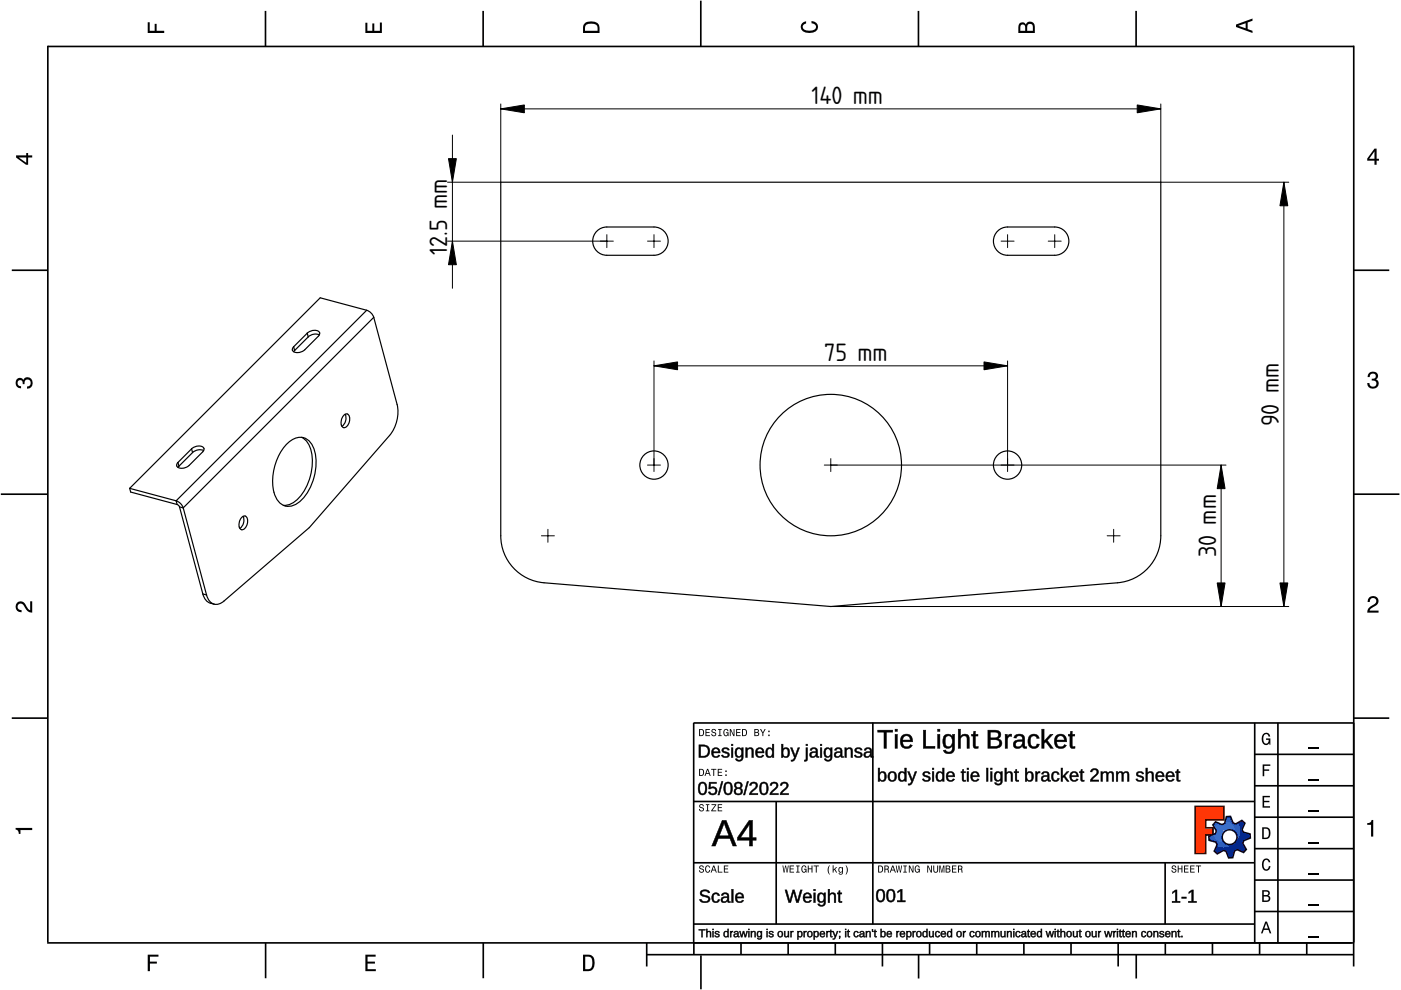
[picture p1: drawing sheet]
<svg xmlns="http://www.w3.org/2000/svg" width="297mm" height="210mm" viewBox="0 0 297 210" stroke-linecap="round" stroke-linejoin="round" font-family="sans-serif">
<defs><g id="words">
<g font-size="5">
<text x="172" y="22">140 mm</text>
<text x="94.8" y="54.1" transform="rotate(-90 94.8 54.1)">12.5 mm</text>
<text x="174.7" y="76.5">75 mm</text>
<text x="271.1" y="90.4" transform="rotate(-90 271.1 90.4)">90 mm</text>
<text x="257.8" y="118.1" transform="rotate(-90 257.8 118.1)">30 mm</text>
</g>
</g></defs>
<g fill="none" stroke="#000" stroke-width=".35">
<path d="M10.1 9.7v190.1M10.1 9.9h277M56.3 2.3v7.5M102.4 2.3v7.5M148.6 .1v9.8M194.7 2.3v7.5M240.9 2.3v7.5M287 9.7v195.2M2.5 57.3h7.5M287.1 57.3h7.4M.2 104.8h10M287 104.8h9.7"/>
<path d="M2.5 152.3h7.5M147 153.3h140.1M147.1 153.3v49.1M185.1 153.2v42.8M266 159.9h21M266 153.3v46.7M270.9 153.3v46.7M287.1 152.3h7.4M147 169.9h119M164.6 169.9v26M266 179.9h21M266 173.3h21"/>
<path d="M266 166.6h21M10 199.9h277.1M56.3 199.9v7.5M102.5 199.9v7.5M137.1 199.9v5M147 195.9h119M147 182.9h119M157.1 199.9v2.5M167.1 199.9v2.5M177.1 199.9v2.5M187.1 199.9v5M197.1 199.9v2.5"/>
<path d="M207.1 199.9v2.5M217.1 199.9v2.5M227.1 199.9v2.5M237.1 199.9v5M247 182.9v13M247.1 199.9v2.5M257.1 199.9v2.5M266 193.3h21M266 186.6h21M267.1 199.9v2.5M277.1 199.9v2.5M137.1 202.4h150"/>
<path d="M148.6 202.6v7.2M194.8 202.4v5.1M240.9 202.4v5.1"/>
</g>
<g fill="#000">
<path d="M31.3 4.7h.4v1.8h1.1v-1.4h.4v1.4h1.6v.5h-3.5z" fill-rule="evenodd"/>
<path d="M77.5 4.8h.4v1.7h1v-1.5h.5v1.5h1.1v-1.7h.5v2.2h-3.5z" fill-rule="evenodd"/>
<path d="M124.1 4.9a2.19 2.19 0 0 0-.5 2.1h3.5v-1.2a1.42 1.42 0 0 0-1.7-1.3zM124.3 5.2a2.14 2.14 0 0 1 2.3 .3l.1 1h-2.7l.1-1z" fill-rule="evenodd"/>
<path d="M170.1 4.9l.8-.4v.5a.7 .7 0 0 0-.7 .5 .7 .7 0 0 0 .3 .8 1.69 1.69 0 0 0 2.5-.6 .9 .9 0 0 0-.9-.8v-.5a1.24 1.24 0 0 1 1.3 1.1 1.24 1.24 0 0 1-1 1.4 2.22 2.22 0 0 1-2.5-.7l-.1-.5z" fill-rule="evenodd"/>
<path d="M216.1 5l-.2 .8v1.2h3.5v-1.3a.98 .98 0 0 0-.7-1.1 .98 .98 0 0 0-1.2 .6 .84 .84 0 0 0-1.4-.2zM216.4 5.3a.54 .54 0 0 1 .7-.1 .54 .54 0 0 1 .3 .6v.7h-1.1zM217.9 5.2a.62 .62 0 0 1 .7-.1 .62 .62 0 0 1 .4 .6v.8h-1.2z" fill-rule="evenodd"/>
<path d="M262.1 5.2v.5l3.5 1.3v-.5l-1.1-.3v-1.4l1.1-.4v-.5zM262.6 5.5l1.5-.6v1.1z" fill-rule="evenodd"/>
<path d="M3.4 32.9v.5l2.1 1.5h.5v-1.5h.8v-.5h-.8v-.5h-.4v.5zM4 33.4h1.6v1.1z" fill-rule="evenodd"/>
<path d="M291.4 31.5l-1.5 2.1v.5h1.5v.8h.5v-.8h.5v-.4h-.5v-2.2zM291.4 32.1v1.6h-1.1z" fill-rule="evenodd"/>
<path d="M3.6 80.4a.86 .86 0 0 1 1.4 .1 1.06 1.06 0 0 1 1.2-.5 1.06 1.06 0 0 1 .7 1.2 1.1 1.1 0 0 1-1.2 1.2v-.4a.71 .71 0 0 0 .8-1 .71 .71 0 0 0-1.3-.1v.6h-.4a.61 .61 0 0 0-.3-.8 .61 .61 0 0 0-.8 .2 .61 .61 0 0 0 .2 .8l.6 .2v.4a1.15 1.15 0 0 1-1.2-.6 1.15 1.15 0 0 1 .3-1.3z" fill-rule="evenodd"/>
<path d="M290.3 79.1a1.08 1.08 0 0 1 1.3-.2 1.08 1.08 0 0 1 .5 1.3l-.4 .2a1.06 1.06 0 0 1 .6 1.3 1.06 1.06 0 0 1-1.2 .7 1.1 1.1 0 0 1-1.2-1.2h.4a.71 .71 0 0 0 1 .8 .71 .71 0 0 0 .1-1.3h-.6v-.4a.61 .61 0 0 0 .8-.3 .61 .61 0 0 0-.2-.8 .61 .61 0 0 0-.8 .2l-.2 .5h-.4z" fill-rule="evenodd"/>
<path d="M3.6 127.8a1.22 1.22 0 0 1 2 .7l.4 .6 .4 .3v-1.9h.4v2.4a1.8 1.8 0 0 1-1.7-1.4 .71 .71 0 0 0-.9-.5 .71 .71 0 0 0-.5 .8 .71 .71 0 0 0 .9 .6v.4a1.18 1.18 0 0 1-1.2-.6 1.18 1.18 0 0 1 .2-1.4z" fill-rule="evenodd"/>
<path d="M290.3 126.7a1.18 1.18 0 0 1 1.9 .3 1.18 1.18 0 0 1-1 1.7l-.5 .3-.3 .5h1.9v.4h-2.4a1.8 1.8 0 0 1 1.4-1.7 .71 .71 0 0 0 .5-.9 .71 .71 0 0 0-.9-.5 .71 .71 0 0 0-.5 .8h-.4z" fill-rule="evenodd"/>
<path d="M148.2 154.6v1.5h.5a.77 .77 0 0 0 .6-.8 .77 .77 0 0 0-.6-.7zM148.4 154.8a.58 .58 0 0 1 .7 .5 .58 .58 0 0 1-.7 .6zM149.6 154.6v1.5h.9v-.2h-.7v-.5h.6v-.2h-.6v-.4h.7v-.2zM151 154.7a.53 .53 0 0 0 0 .6 .53 .53 0 0 0 .6 .2 .32 .32 0 0 1-.3 .5 .32 .32 0 0 1-.3-.4h-.2a.5 .5 0 0 0 .7 .5 .5 .5 0 0 0 .1-.8l-.4-.1a.28 .28 0 0 1-.1-.4 .28 .28 0 0 1 .4-.1 .28 .28 0 0 1 .1 .3h.2a.51 .51 0 0 0-.3-.4 .51 .51 0 0 0-.5 .1zM152.3 154.6v.2h.2v1.1h-.2v.2h.7v-.2h-.3v-1.1h.3v-.2zM153.5 154.7a.81 .81 0 0 0 .5 1.4l.3-.2 .2 .2v-.8h-.6v.1h.4l-.2 .5a.6 .6 0 0 1-.5-.6 .6 .6 0 0 1 .4-.6l.2 .3h.2l-.1-.3a.53 .53 0 0 0-.8 0zM154.7 154.6v1.5h.2v-1.3l.6 1.3h.2v-1.5h-.2v1.2l-.5-1.2zM156.1 154.6v1.5h.9v-.2h-.7v-.5h.6v-.2h-.6v-.4h.7v-.2zM157.3 154.6v1.5h.5a.77 .77 0 0 0 .6-.8 .77 .77 0 0 0-.6-.7zM157.5 154.8a.58 .58 0 0 1 .7 .5 .58 .58 0 0 1-.7 .6zM159.9 154.6v1.5h.6a.42 .42 0 0 0 .5-.3 .42 .42 0 0 0-.3-.5l.2-.2-.1-.4zM160.1 154.8h.3a.23 .23 0 0 1 .3 .2 .23 .23 0 0 1-.3 .2h-.3zM160.1 155.4h.4a.26 .26 0 0 1 .3 .2 .26 .26 0 0 1-.3 .3h-.4zM161.1 154.6l.5 .9v.6h.2v-.6l.5-.9h-.2l-.4 .7-.3-.7zM162.9 155.8v.3h.3v-.3zM162.9 154.9v.3h.3v-.3z" fill-rule="evenodd"/>
<path d="M267.8 155.7a.85 .85 0 0 1 .9-.3 .85 .85 0 0 1 .6 .8h-.3l-.1-.3a.49 .49 0 0 0-.4-.3 .49 .49 0 0 0-.5 .3 1.2 1.2 0 0 0 .4 1.8 .66 .66 0 0 0 .6-.8h-.6v-.3h.9v1.3h-.1l-.1-.3-.3 .3a.85 .85 0 0 1-1.2-.7v-1.1z" fill-rule="evenodd"/>
<path d="M3.3 175.5h3.5v.5h-2.5v.8h-.3a.77 .77 0 0 0-.7-.9z" fill-rule="evenodd"/>
<path d="M148.4 170.6a.53 .53 0 0 0 0 .6 .53 .53 0 0 0 .6 .2 .32 .32 0 0 1-.3 .5 .32 .32 0 0 1-.3-.4h-.2a.5 .5 0 0 0 .7 .6 .5 .5 0 0 0 .1-.9l-.4-.1a.28 .28 0 0 1-.1-.4 .28 .28 0 0 1 .4-.1 .28 .28 0 0 1 .1 .4h.2a.51 .51 0 0 0-.3-.5 .51 .51 0 0 0-.5 .1zM149.7 170.5v.2h.2v1.1h-.2v.2h.7v-.2h-.3v-1.1h.3v-.2zM150.8 170.5v.2h.8l-.8 1.3h1.1v-.2h-.9l.9-1.3zM152.2 170.5v1.5h.9v-.2h-.7v-.5h.6v-.2h-.6v-.4h.7v-.2z" fill-rule="evenodd"/>
<path d="M148.2 163v1.5h.5a.77 .77 0 0 0 .6-.7 .77 .77 0 0 0-.6-.8zM148.4 163.2a.57 .57 0 0 1 .7 .6 .57 .57 0 0 1-.7 .5zM149.9 163l-.5 1.5h.2l.1-.4h.6l.2 .4h.2l-.6-1.5zM150 163.2l.3 .7h-.5zM150.8 163v.2h.4v1.3h.2v-1.3h.5v-.2zM152.2 163v1.5h.9v-.2h-.7v-.5h.6v-.2h-.6v-.4h.7v-.2zM153.8 164.2v.3h.3v-.3zM153.8 163.4v.3h.3v-.3z" fill-rule="evenodd"/>
<path d="M253.4 171h6.1v2.8h-3.9v1.7h1.6v1.5h-1.6v4h-2.2z" fill-rule="evenodd"/>
<path d="M257.7 174.3l-.5 .6 .7 1.3-.2 .6-1.4 .5v.9l1.5 .4 .3 .5-.7 1.4 .7 .5 1.3-.7 .6 .2 .5 1.4 .9-.1 .3-1.4 .6-.3 1.4 .6 .5-.6-.7-1.3 .2-.6 1.4-.5-.1-.9-1.4-.4-.3-.5 .6-1.4-.6-.6-1.3 .8-.6-.2-.5-1.4h-.9l-.4 1.5-.5 .2zM259.1 177.5a1.6 1.6 0 0 1 3.2 0 1.6 1.6 0 0 1-3.2 0z" fill-rule="evenodd"/>
<path d="M267.7 168.7h1.5v.3h-1.2v.8h1.1v.3h-1.1v.8h1.3v.3h-1.6z" fill-rule="evenodd"/>
<path d="M267.7 162.1h1.6v.3h-1.3v.7h1.1v.3h-1.1v1.2h-.3z" fill-rule="evenodd"/>
<path d="M267.6 175.4v2.5h.8a1.37 1.37 0 0 0 .7-2.2 1.56 1.56 0 0 0-1.5-.3zM267.9 175.7a.98 .98 0 0 1 1.2 .7 .98 .98 0 0 1-.7 1.2h-.5z" fill-rule="evenodd"/>
<path d="M289.9 174.5a.77 .77 0 0 0 .9-.6h.4v3.5h-.5v-2.5h-.8z" fill-rule="evenodd"/>
<path d="M148.4 183.6a.53 .53 0 0 0 0 .6 .53 .53 0 0 0 .6 .2 .32 .32 0 0 1-.3 .5 .32 .32 0 0 1-.3-.4h-.2a.5 .5 0 0 0 .7 .6 .5 .5 0 0 0 .1-.9l-.4-.1a.28 .28 0 0 1-.1-.4 .28 .28 0 0 1 .4-.1 .28 .28 0 0 1 .1 .4h.2a.51 .51 0 0 0-.3-.5 .51 .51 0 0 0-.5 .1zM149.6 183.7l-.1 .2a.67 .67 0 0 0 .1 .9 .67 .67 0 0 0 .8 .1l.2-.4h-.2l-.2 .3a.6 .6 0 0 1-.5-.5 .6 .6 0 0 1 .4-.6l.3 .3h.2l-.2-.4a.5 .5 0 0 0-.8 .1zM151.2 183.5l-.5 1.5h.2l.1-.4h.6l.2 .4h.2l-.6-1.5zM151.3 183.7l.3 .7h-.5zM152.2 183.5v1.5h1v-.2h-.8v-1.3zM153.5 183.5v1.5h.9v-.2h-.7v-.5h.6v-.2h-.6v-.4h.7v-.2z" fill-rule="evenodd"/>
<path d="M165.9 183.5l.3 1.5h.1l.3-1.3 .2 1.3h.2l.2-1.5h-.1l-.2 1.3-.2-1.3h-.2l-.2 1.3-.2-1.3zM167.4 183.5v1.5h1v-.2h-.8v-.5h.7v-.2h-.7v-.4h.7v-.2zM168.8 183.5v.2h.3v1.1h-.3v.2h.7v-.2h-.2v-1.1h.2v-.2zM170.1 183.7a.82 .82 0 0 0 .5 1.3l.3-.2 .1 .2v-.8h-.5v.2h.3l-.2 .4a.6 .6 0 0 1-.5-.5 .6 .6 0 0 1 .5-.6l.2 .3h.2l-.2-.4a.53 .53 0 0 0-.7 .1zM171.3 183.5v1.5h.2v-.7h.6v.7h.2v-1.5h-.2v.6h-.6v-.6zM172.5 183.5v.2h.5v1.3h.2v-1.3h.4v-.2zM175.8 183.5a1.35 1.35 0 0 0 .2 1.9 1.84 1.84 0 0 1 0-1.9zM176.5 183.5v1.5h.2v-.4l.2-.2 .4 .6h.2l-.4-.7 .4-.5h-.2l-.6 .6v-.9zM177.9 184a.59 .59 0 0 0-.2 .7 .59 .59 0 0 0 .7 .3l.1-.2a.31 .31 0 0 1-.1 .5 .31 .31 0 0 1-.4-.2h-.2a.47 .47 0 0 0 .5 .4 .47 .47 0 0 0 .4-.5v-1.2h-.2v.2l-.3-.2zM178 184.1l.1-.1a.42 .42 0 0 1 .4 .4 .42 .42 0 0 1-.4 .5l-.1-.3zM179.3 183.5a1.85 1.85 0 0 1 0 1.9 1.22 1.22 0 0 0 0-1.9z" fill-rule="evenodd"/>
<path d="M186.2 183.5v1.5h.5a.77 .77 0 0 0 .6-.7 .77 .77 0 0 0-.6-.8zM186.4 183.7a.58 .58 0 0 1 .6 .6 .58 .58 0 0 1-.6 .5zM187.5 183.5v1.5h.2v-.6a.45 .45 0 0 1 .5 .1 .45 .45 0 0 1 .1 .5h.2l-.2-.7a.42 .42 0 0 0 .1-.5 .42 .42 0 0 0-.4-.3zM187.7 183.7h.2a.26 .26 0 0 1 .4 .3 .26 .26 0 0 1-.4 .2h-.2zM189.2 183.5l-.6 1.5h.2l.2-.4h.6l.1 .4h.2l-.5-1.5zM189.3 183.7l.2 .7h-.4zM189.9 183.5l.3 1.5h.2l.2-1.3 .2 1.3h.2l.3-1.5h-.2l-.2 1.3-.2-1.3h-.2l-.2 1.3-.2-1.3zM191.5 183.5v.2h.3v1.1h-.3v.2h.8v-.2h-.3v-1.1h.3v-.2zM192.7 183.5v1.5h.2v-1.2l.5 1.2h.3v-1.5h-.2v1.2l-.6-1.2zM194.1 183.7a.81 .81 0 0 0 .5 1.3l.3-.2 .1 .2v-.8h-.5v.2h.3l-.2 .4a.6 .6 0 0 1-.5-.5 .6 .6 0 0 1 .5-.6l.2 .3h.2l-.2-.4a.53 .53 0 0 0-.7 .1zM196.6 183.5v1.5h.2v-1.2l.6 1.2h.2v-1.5h-.2v1.2l-.6-1.2zM197.9 183.5v.9a.52 .52 0 0 0 .5 .6 .52 .52 0 0 0 .5-.6v-.9h-.2v.9a.33 .33 0 0 1-.3 .5 .33 .33 0 0 1-.3-.5v-.9zM199.2 183.5v1.5h.1v-1.4l.3 1.4h.2l.3-1.4v1.4h.1v-1.5h-.2l-.3 1.3-.3-1.3zM200.5 183.5v1.5h.6a.42 .42 0 0 0 .4-.3 .42 .42 0 0 0-.2-.5l.2-.2-.1-.4zM200.7 183.7h.3a.23 .23 0 0 1 .3 .2 .23 .23 0 0 1-.3 .2h-.3zM200.7 184.3h.3a.26 .26 0 0 1 .3 .3 .26 .26 0 0 1-.3 .2h-.3zM201.8 183.5v1.5h1v-.2h-.8v-.5h.7v-.2h-.7v-.4h.8v-.2zM203.1 183.5v1.5h.2v-.6a.45 .45 0 0 1 .5 .1 .45 .45 0 0 1 .1 .5h.2l-.2-.7a.42 .42 0 0 0 .1-.5 .42 .42 0 0 0-.4-.3zM203.3 183.7h.3a.26 .26 0 0 1 .3 .3 .26 .26 0 0 1-.4 .2h-.2z" fill-rule="evenodd"/>
<path d="M248.5 183.6a.53 .53 0 0 0 0 .6 .53 .53 0 0 0 .6 .2 .32 .32 0 0 1-.2 .5 .32 .32 0 0 1-.3-.4h-.2a.5 .5 0 0 0 .6 .6 .5 .5 0 0 0 .2-.9l-.4-.1a.28 .28 0 0 1-.1-.4 .28 .28 0 0 1 .3-.1 .28 .28 0 0 1 .2 .4h.2a.51 .51 0 0 0-.3-.5 .51 .51 0 0 0-.6 .1zM249.7 183.5v1.5h.2v-.7h.6v.7h.2v-1.5h-.2v.6h-.6v-.6zM251 183.5v1.5h1v-.2h-.8v-.5h.7v-.2h-.7v-.4h.8v-.2zM252.3 183.5v1.5h1v-.2h-.8v-.5h.7v-.2h-.7v-.4h.8v-.2zM253.5 183.5v.2h.5v1.3h.2v-1.3h.5v-.2z" fill-rule="evenodd"/>
<path d="M268.3 195.4l-1 2.5h.4l.2-.7h1l.3 .7h.3l-.9-2.5zM268.4 195.8l.4 1.1h-.7z" fill-rule="evenodd"/>
<path d="M267.6 188.7v2.5h1a.7 .7 0 0 0 .7-.5 .7 .7 0 0 0-.4-.8 .61 .61 0 0 0 .3-.8 .61 .61 0 0 0-.7-.4zM267.9 189h.6a.38 .38 0 0 1 .4 .4 .38 .38 0 0 1-.5 .4h-.5zM267.9 190.1h.6a.44 .44 0 0 1 .5 .4 .44 .44 0 0 1-.5 .4h-.6z" fill-rule="evenodd"/>
<path d="M267.8 182.3a.85 .85 0 0 1 .9-.3 .85 .85 0 0 1 .6 .8h-.3l-.1-.2a.47 .47 0 0 0-.4-.3 .47 .47 0 0 0-.4 .3 1.21 1.21 0 0 0 .4 1.7 .64 .64 0 0 0 .5-.7h.4a.89 .89 0 0 1-.8 1 .89 .89 0 0 1-1-.7v-1.1z" fill-rule="evenodd"/>
<path d="M31.3 202.4h2.3v.4h-1.8v1.1h1.5v.4h-1.5v1.6h-.5z" fill-rule="evenodd"/>
<path d="M77.5 202.4h2.1v.4h-1.7v1.1h1.6v.4h-1.6v1.2h1.8v.4h-2.2z" fill-rule="evenodd"/>
<path d="M123.6 202.4v3.5h1.2a1.42 1.42 0 0 0 1.3-1.7 1.38 1.38 0 0 0-1.3-1.8zM124.1 202.8l1 .1a1.89 1.89 0 0 1 0 2.5l-1 .1z" fill-rule="evenodd"/>
</g>
<g fill="none" stroke="#000" stroke-width=".25">
<path d="M106.2 38.6h139.9v75a10 10 0 0 1-9.2 10l-60.8 5-60.8-5a10 10 0 0 1-9.1-10zM126.8 48.8l1.2-.6 .7-.1h10a3 3 0 0 1 3 3 3 3 0 0 1-3 3h-10a3 3 0 0 1-2.9-2 3 3 0 0 1 1-3.3zM211.7 48.8l1.2-.6 .7-.1h10a3 3 0 0 1 3 3 3 3 0 0 1-3 3h-10a3 3 0 0 1-2.8-2 3 3 0 0 1 .9-3.3zM62.3 73.5l.2 .8M62.5 74.3l-.2 .3M65.1 70.6a1.79 1.79 0 0 1 2.7 0l-.3 .7-2.9 2.9a1.79 1.79 0 0 1-2.6 0l.3-.7M65.1 70.6l-2.8 2.9M65.1 70.6l.3 .8M65.4 71.4l-2.9 2.9M67.7 71a2.2 2.2 0 0 0-2.3 .4M77.7 65.8a2.33 2.33 0 0 1 1.5 1.5M77.7 65.8l-9.8-2.7-40.4 40.4"/>
<path d="M77.7 65.8l-40.4 40.4M79.2 67.3l5 18.5a7.9 7.9 0 0 1-1.6 6.5l-17 19.6-18.1 15.5a2.42 2.42 0 0 1-2.1 .7M79.2 67.3l-40.4 40.4M37.7 98.1l.2 .7M37.9 98.8l-.2 .3M40.6 95.2a1.79 1.79 0 0 1 2.6-.1l-.2 .7-2.9 2.9a1.79 1.79 0 0 1-2.6 .1l.2-.7M40.6 95.2l-2.9 2.9M40.6 95.2l.2 .8M40.8 96l-2.9 2.8M43.2 95.5a2.2 2.2 0 0 0-2.4 .5M61 93.9a3.1 3.1 0 0 1 5.4 1 11.2 11.2 0 0 1-3.1 11.6 3 3 0 0 1-5-1.5 11.4 11.4 0 0 1 2.7-11.1zM63.9 92.7a4.7 4.7 0 0 1 2.3 4 11.2 11.2 0 0 1-4.1 9.9l-1.3 .5h-.7"/>
<path d="M72.8 88.1a.69 .69 0 0 1 .9-.3 .69 .69 0 0 1 .4 .7 1.79 1.79 0 0 1-1.3 2.2 1.73 1.73 0 0 1 0-2.6zM73.2 87.8a2.14 2.14 0 0 1-.7 2.6M27.5 103.5l.2 .8 9.9 2.7M27.5 103.5l9.8 2.7M37.3 106.2a2.33 2.33 0 0 1 1.5 1.5M37.3 106.2l.3 .8M37.6 107l.5 .5M38.1 107.5l4.9 18.4M38.1 107.5l.7 .2M38.8 107.7l5 18.5M51.2 109.8a.69 .69 0 0 1 .8-.4 .69 .69 0 0 1 .5 .8 1.79 1.79 0 0 1-1.3 2.1 1.73 1.73 0 0 1 0-2.5zM51.5 109.5a2.14 2.14 0 0 1-.6 2.5"/>
<path d="M43 125.9a2.58 2.58 0 0 0 2.4 2.2M43 125.9l.8 .3M43.8 126.2a2.59 2.59 0 0 0 1.6 1.9M277.3 158.6h2.2M277.3 178.6h2.2M277.3 172h2.2M277.3 165.3h2.2M277.3 198.6h2.2M277.3 192h2.2M277.3 185.3h2.2"/>
<circle cx="138.7" cy="98.6" r="3"/>
<circle cx="176.1" cy="98.6" r="15"/>
<circle cx="213.6" cy="98.6" r="3"/>
</g>
<g fill="#000">
<path d="M148.2 157.9h.9a1.34 1.34 0 0 1 1.4 1.3 1.34 1.34 0 0 1-1.3 1.4h-1zM148.6 158.2v2.1h.5a1.05 1.05 0 0 0 1-1.1 1.05 1.05 0 0 0-1-1zM151.1 158.8a.94 .94 0 0 1 1.1-.2 .94 .94 0 0 1 .5 1h-1.5a.6 .6 0 0 0 .4 .8 .6 .6 0 0 0 .7-.3l.3 .1a.99 .99 0 0 1-1.3 .3 .99 .99 0 0 1-.4-1.3zM151.4 158.9l-.2 .5h1.1a.56 .56 0 0 0-.3-.6 .56 .56 0 0 0-.6 .1zM153.2 158.7a.94 .94 0 0 1 1.4 .3l-.3 .1a.43 .43 0 0 0-.5-.4 .43 .43 0 0 0-.3 .6h.2a.74 .74 0 0 1 .8 .3 .74 .74 0 0 1 .1 .8 1 1 0 0 1-1.6-.3h.3a.5 .5 0 0 0 .5 .3 .5 .5 0 0 0 .4-.5l-.2-.2a.68 .68 0 0 1-.8-.2 .68 .68 0 0 1 0-.8zM155.1 157.8h.3v.3h-.3zM155.1 158.5h.3v2.1h-.3zM156 158.8a.73 .73 0 0 1 1.2 .1l.1-.4h.3v2a.86 .86 0 0 1-.7 .9 .86 .86 0 0 1-1-.5h.4a.51 .51 0 0 0 .6 .2 .51 .51 0 0 0 .3-.5v-.4a.77 .77 0 0 1-1 .3 .77 .77 0 0 1-.4-.9zM156.4 158.9a.95 .95 0 0 0 .3 1.5 .82 .82 0 0 0 .5-.9 .82 .82 0 0 0-.7-.7zM158.1 158.5h.3v.4a.69 .69 0 0 1 .8-.4 .69 .69 0 0 1 .5 .7v1.4h-.3v-1.3a.49 .49 0 0 0-.5-.5 .49 .49 0 0 0-.5 .6v1.2h-.3zM160.4 158.8a.94 .94 0 0 1 1.1-.2 .94 .94 0 0 1 .5 1h-1.5a.6 .6 0 0 0 .4 .8 .6 .6 0 0 0 .7-.3l.3 .1a.99 .99 0 0 1-1.3 .3 .99 .99 0 0 1-.4-1.3zM160.7 158.9l-.2 .5h1.1a.56 .56 0 0 0-.3-.6 .56 .56 0 0 0-.6 .1zM162.5 158.8a.74 .74 0 0 1 1.2 .1v-1.1h.4v2.8h-.3l-.1-.3a.79 .79 0 0 1-1 .3 .79 .79 0 0 1-.4-1zM162.9 158.8a.99 .99 0 0 0 .3 1.6 .87 .87 0 0 0 .5-.8 .87 .87 0 0 0-.5-.8zM165.7 157.8h.3v1.1a.79 .79 0 0 1 1-.3 .79 .79 0 0 1 .4 1 .83 .83 0 0 1-1 1l-.4-.3v.3h-.3zM166.3 158.9a.93 .93 0 0 0 .3 1.5 .91 .91 0 0 0 0-1.6zM167.6 158.5h.4l.6 1.7 .6-1.7h.3l-.8 2.1a.88 .88 0 0 1-1 .8v-.3h.4l.3-.5zM170.9 157.8h.3v.3h-.3zM170.9 158.5h.3v2.5l-.2 .4h-.4l-.1-.3 .4-.1zM172 158.6a.82 .82 0 0 1 .8-.1 .82 .82 0 0 1 .5 .7l.1 1 .3 .2v.2h-.5l-.2-.4a.69 .69 0 0 1-.8 .5 .69 .69 0 0 1-.5-.9 .69 .69 0 0 1 .8-.4l.5-.1a.47 .47 0 0 0-.3-.5 .47 .47 0 0 0-.6 .3h-.4zM172.1 159.7a.43 .43 0 0 0 .1 .7 .43 .43 0 0 0 .6-.2l.2-.6zM173.9 157.8h.4v.3h-.4zM173.9 158.5h.4v2.1h-.4zM174.9 158.8a.73 .73 0 0 1 1.2 .1v-.4h.3v2a.86 .86 0 0 1-.7 .9 .86 .86 0 0 1-.9-.5h.3a.51 .51 0 0 0 .6 .2 .51 .51 0 0 0 .4-.5v-.4a.77 .77 0 0 1-1 .3 .77 .77 0 0 1-.4-.9zM175.2 158.9a.95 .95 0 0 0 .3 1.5 .82 .82 0 0 0 .6-.9 .82 .82 0 0 0-.7-.7zM177.2 158.6a.82 .82 0 0 1 .8-.1 .82 .82 0 0 1 .5 .7l.1 1 .3 .2v.2h-.5l-.2-.4a.69 .69 0 0 1-.8 .5 .69 .69 0 0 1-.5-.9 .69 .69 0 0 1 .8-.4l.5-.1a.47 .47 0 0 0-.3-.5 .47 .47 0 0 0-.6 .3h-.4zM177.3 159.7a.43 .43 0 0 0 .1 .7 .43 .43 0 0 0 .6-.2l.2-.6zM179.1 158.5h.3v.4a.69 .69 0 0 1 .8-.4 .69 .69 0 0 1 .6 .7v1.4h-.4v-1.3a.49 .49 0 0 0-.5-.5 .49 .49 0 0 0-.4 .6v1.2h-.4zM181.4 158.7a.94 .94 0 0 1 1.4 .3l-.3 .1a.43 .43 0 0 0-.5-.4 .43 .43 0 0 0-.4 .6h.3a.74 .74 0 0 1 .7 .3 .74 .74 0 0 1 .1 .8 1 1 0 0 1-1.6-.3h.3a.5 .5 0 0 0 .6 .3 .5 .5 0 0 0 .4-.5l-.3-.2a.68 .68 0 0 1-.7-.2 .68 .68 0 0 1 0-.8zM183.5 158.6a.82 .82 0 0 1 .8-.1 .82 .82 0 0 1 .5 .7v1l.3 .2v.2h-.4l-.2-.4a.69 .69 0 0 1-.9 .5 .69 .69 0 0 1-.4-.9 .69 .69 0 0 1 .8-.4l.5-.1a.47 .47 0 0 0-.3-.5 .47 .47 0 0 0-.6 .3h-.4zM183.6 159.7a.43 .43 0 0 0 .1 .7 .43 .43 0 0 0 .6-.2l.2-.6z"/>
<path d="M148.1 157.9h1a1.39 1.39 0 0 1 1.4 1.3 1.39 1.39 0 0 1-1.3 1.5h-1.1zM148.2 157.9v2.7h1a1.29 1.29 0 0 0 1.2-1.4 1.29 1.29 0 0 0-1.3-1.2zM148.6 158.2v2.1h.5a1 1 0 0 0 1-1.1 1 1 0 0 0-1-.9zM148.5 158.2a1.2 1.2 0 0 1 1.7 1.3 .98 .98 0 0 1-1.1 .9h-.6zM151 158.7a.96 .96 0 0 1 1.3-.1 .96 .96 0 0 1 .4 1.1l-1.4-.1a.58 .58 0 0 0 .3 .7 .58 .58 0 0 0 .7-.3l.3 .1a.9 .9 0 0 1-.7 .7 .9 .9 0 0 1-.9-.4l-.2-.8zM151.1 158.8a1.03 1.03 0 0 0-.1 1.3 1.03 1.03 0 0 0 1.3 .4l.3-.3-.2-.1a.63 .63 0 0 1-.8 .3 .63 .63 0 0 1-.4-.8h1.4a.89 .89 0 0 0-.4-1 .89 .89 0 0 0-1.1 .2zM151.4 159l-.2 .4h1.1l-.3-.6zM151.3 158.9a.58 .58 0 0 1 .7-.1 .58 .58 0 0 1 .3 .6h-1.1zM153.2 158.6a.92 .92 0 0 1 1.5 .5h-.4a.45 .45 0 0 0-.4-.3 .45 .45 0 0 0-.4 .4l.4 .2a.68 .68 0 0 1 .8 .7 .68 .68 0 0 1-.9 .6 .66 .66 0 0 1-.9-.6l.4-.1a.55 .55 0 0 0 .5 .3 .55 .55 0 0 0 .5-.3l-.6-.3a.61 .61 0 0 1-.6-.4 .61 .61 0 0 1 .1-.7zM153.3 158.7a.54 .54 0 0 0-.1 .6 .54 .54 0 0 0 .5 .3 .48 .48 0 0 1 .5 .2 .48 .48 0 0 1 0 .5l-.6 .1-.3-.3h-.3a.92 .92 0 0 0 .8 .5 .92 .92 0 0 0 .8-.6 .63 .63 0 0 0-.7-.5v-.1a.42 .42 0 0 1-.4-.1 .42 .42 0 0 1-.1-.4l.4-.2 .4 .1 .1 .3 .3-.1a.91 .91 0 0 0-1.3-.3zM155 157.7h.5v.5h-.5zM155.1 157.8v.3h.3v-.3zM155 158.5h.5v2.2h-.5zM155.1 158.5v2.1h.3v-2.1zM156 158.7a.72 .72 0 0 1 1.2 .2v-.4h.4v.2a4 4 0 0 1-.2 2.5 .92 .92 0 0 1-1.5-.3l.4-.1a.49 .49 0 0 0 .4 .3 .49 .49 0 0 0 .4-.2l.1-.7a.79 .79 0 0 1-1 .4 .79 .79 0 0 1-.4-1zM156.1 158.8a1.29 1.29 0 0 0 .2 1.7 .8 .8 0 0 0 .9-.3 .62 .62 0 0 1-.1 .9 .62 .62 0 0 1-.9-.2h-.3a.85 .85 0 0 0 1 .4 .85 .85 0 0 0 .6-.8l.1-2h-.3l-.1 .4a.71 .71 0 0 0-1.1-.1zM156.3 159a.92 .92 0 0 0 .4 1.3 .81 .81 0 0 0 .5-.7 .81 .81 0 0 0-.5-.8zM156.4 158.8a.81 .81 0 0 1 .9 .4 .81 .81 0 0 1-.2 1 .58 .58 0 0 1-.8 .1 .58 .58 0 0 1-.2-.7zM158 158.5h.5l-.1 .4a.71 .71 0 0 1 .9-.4 .71 .71 0 0 1 .5 .7v1.5h-.4v-1.4a.45 .45 0 0 0-.6-.5 .45 .45 0 0 0-.3 .6v1.3h-.4zM158.1 158.5v2.1h.3v-1.2a.54 .54 0 0 1 .5-.7 .54 .54 0 0 1 .6 .6l-.1 1.3h.3v-1.4a.7 .7 0 0 0-.6-.6 .7 .7 0 0 0-.7 .3v-.4zM160.4 158.7a.96 .96 0 0 1 1.2-.1 .96 .96 0 0 1 .4 1.1l-1.4-.1a.58 .58 0 0 0 .3 .7 .58 .58 0 0 0 .8-.3l.3 .1a.9 .9 0 0 1-.7 .7 .9 .9 0 0 1-.9-.4l-.3-.8zM160.4 158.8a1.03 1.03 0 0 0-.1 1.3 1.03 1.03 0 0 0 1.3 .4l.3-.3-.2-.1a.63 .63 0 0 1-.8 .3 .63 .63 0 0 1-.4-.8h1.4a.89 .89 0 0 0-.4-1 .89 .89 0 0 0-1.1 .2zM160.7 159l-.2 .4h1.1l-.3-.6zM160.6 158.9a.58 .58 0 0 1 .8-.1 .58 .58 0 0 1 .2 .6h-1.1zM162.5 158.7a.72 .72 0 0 1 1.2 .2v-1.2h.4v3h-.4v-.4a.73 .73 0 0 1-.7 .4 .73 .73 0 0 1-.6-.5l-.1-.6zM162.6 158.8l-.2 .8a.78 .78 0 0 0 .4 .9 .78 .78 0 0 0 1-.3v.4h.3v-2.8h-.4v1.1a.74 .74 0 0 0-1.1-.1zM162.8 159a.96 .96 0 0 0 .4 1.3 .83 .83 0 0 0 .5-.7 .83 .83 0 0 0-.5-.8zM162.9 158.8a.62 .62 0 0 1 .7 .1 .62 .62 0 0 1 .2 .6 .62 .62 0 0 1-.6 .9 .62 .62 0 0 1-.6-.8zM165.6 157.7h.5l-.1 1.2a.73 .73 0 0 1 .7-.5 .73 .73 0 0 1 .7 .6l.1 .2a.97 .97 0 0 1-.2 1.1 .97 .97 0 0 1-1 .3l-.3-.3v.4h-.4zM165.7 157.8v2.8h.3v-.4a.7 .7 0 0 0 .7 .4 .7 .7 0 0 0 .6-.6l.1-.4a.78 .78 0 0 0-.5-1 .78 .78 0 0 0-.9 .3v-1.1zM166.3 158.9a.88 .88 0 0 0 .3 1.4 .88 .88 0 0 0 0-1.5zM166.2 158.8a.6 .6 0 0 1 .8 .1 .6 .6 0 0 1 .1 .7 .62 .62 0 0 1-.5 .8 .62 .62 0 0 1-.6-.8zM167.5 158.5h.5l.6 1.7 .5-1.7h.5l-.8 2.1a.83 .83 0 0 1-1.1 .8v-.3l.4-.1 .3-.4zM167.6 158.5l.9 2.1-.4 .5h-.4v.2a.79 .79 0 0 0 1-.7l.8-2.1h-.3l-.6 1.9-.6-1.9zM170.8 157.7h.5v.5h-.5zM170.9 157.8v.3h.3v-.3zM170.8 158.5h.5v2.4a.53 .53 0 0 1-.3 .5 .53 .53 0 0 1-.5 0v-.3h.1l.2-.1zM170.9 158.5v2.5l-.1 .2-.3-.1v.3l.4-.1 .2-.2 .1-2.6zM172 158.6a.86 .86 0 0 1 .9-.1 .86 .86 0 0 1 .5 .7v1l.3 .2a.38 .38 0 0 1-.5 .3 .38 .38 0 0 1-.2-.5 .74 .74 0 0 1-.9 .5 .74 .74 0 0 1-.5-.9 .74 .74 0 0 1 .9-.5h.4a.44 .44 0 0 0-.3-.5 .44 .44 0 0 0-.5 .3h-.4zM172 158.7l-.3 .4h.3a.5 .5 0 0 1 .7-.4 .5 .5 0 0 1 .3 .7h-.5a.65 .65 0 0 0-.8 .4 .65 .65 0 0 0 .5 .9 .65 .65 0 0 0 .8-.5l.2 .4h.5v-.2h-.3l-.1-.2v-1a.77 .77 0 0 0-.5-.7 .77 .77 0 0 0-.8 .2zM172.2 159.7a.38 .38 0 0 0 0 .6 .38 .38 0 0 0 .6-.1l.2-.6zM172.1 159.7l.9-.2a.58 .58 0 0 1-.3 .8 .58 .58 0 0 1-.8-.3zM173.9 157.7h.4v.5h-.4zM173.9 157.8v.3h.4v-.3zM173.9 158.5h.4v2.2h-.4zM173.9 158.5v2.1h.4v-2.1zM174.8 158.7a.72 .72 0 0 1 1.3 .2v-.4h.4v.2a4 4 0 0 1-.3 2.5 .92 .92 0 0 1-1.5-.3l.4-.1a.49 .49 0 0 0 .4 .3 .49 .49 0 0 0 .5-.2l.1-.7a.79 .79 0 0 1-1.1 .4 .79 .79 0 0 1-.4-1zM174.9 158.8a1.29 1.29 0 0 0 .3 1.7 .8 .8 0 0 0 .9-.3 .62 .62 0 0 1-.2 .9 .62 .62 0 0 1-.8-.2h-.3a.85 .85 0 0 0 .9 .4 .85 .85 0 0 0 .7-.8v-2h-.3v.4a.71 .71 0 0 0-1.2-.1zM175.2 159a.92 .92 0 0 0 .3 1.3 .81 .81 0 0 0 .5-.7 .81 .81 0 0 0-.5-.8zM175.2 158.8a.81 .81 0 0 1 .9 .4 .81 .81 0 0 1-.1 1 .58 .58 0 0 1-.8 .1 .58 .58 0 0 1-.2-.7zM177.2 158.6a.86 .86 0 0 1 .9-.1 .86 .86 0 0 1 .5 .7v1l.3 .2a.38 .38 0 0 1-.5 .3 .38 .38 0 0 1-.2-.5 .74 .74 0 0 1-.9 .5 .74 .74 0 0 1-.5-.9 .74 .74 0 0 1 .9-.5h.5a.44 .44 0 0 0-.4-.5 .44 .44 0 0 0-.5 .3h-.4zM177.2 158.7l-.3 .4h.3a.5 .5 0 0 1 .7-.4 .5 .5 0 0 1 .3 .7h-.5a.65 .65 0 0 0-.8 .4 .65 .65 0 0 0 .5 .9 .65 .65 0 0 0 .8-.5l.2 .4h.5v-.2h-.3l-.1-.2v-1a.77 .77 0 0 0-.5-.7 .77 .77 0 0 0-.8 .2zM177.4 159.7a.38 .38 0 0 0 0 .6 .38 .38 0 0 0 .6-.1l.2-.6zM177.3 159.7l.9-.2a.58 .58 0 0 1-.3 .8 .58 .58 0 0 1-.7-.3zM179.1 158.5h.4v.4a.71 .71 0 0 1 .8-.4 .71 .71 0 0 1 .5 .7v1.5h-.4v-1.4a.45 .45 0 0 0-.5-.5 .45 .45 0 0 0-.4 .6v1.3h-.4zM179.1 158.5v2.1h.4l-.1-1.2a.54 .54 0 0 1 .5-.7 .54 .54 0 0 1 .6 .6l-.1 1.3h.4l-.1-1.4a.7 .7 0 0 0-.5-.6 .7 .7 0 0 0-.8 .3v-.4zM181.4 158.6a.92 .92 0 0 1 1.4 .5h-.3a.45 .45 0 0 0-.5-.3 .45 .45 0 0 0-.4 .4l.5 .2a.68 .68 0 0 1 .8 .7 .68 .68 0 0 1-.9 .6 .66 .66 0 0 1-.9-.6l.3-.1a.55 .55 0 0 0 .5 .3 .55 .55 0 0 0 .5-.3l-.5-.3a.61 .61 0 0 1-.7-.4 .61 .61 0 0 1 .2-.7zM181.4 158.7a.54 .54 0 0 0-.1 .6 .54 .54 0 0 0 .6 .3 .48 .48 0 0 1 .5 .2 .48 .48 0 0 1 0 .5l-.6 .1-.4-.3h-.3a.92 .92 0 0 0 .9 .5 .92 .92 0 0 0 .8-.6 .63 .63 0 0 0-.7-.5v-.1a.42 .42 0 0 1-.4-.1 .42 .42 0 0 1-.2-.4l.5-.2 .4 .1 .1 .3 .3-.1a.91 .91 0 0 0-1.4-.3zM183.4 158.6a.86 .86 0 0 1 .9-.1 .86 .86 0 0 1 .6 .7v1l.3 .2a.38 .38 0 0 1-.5 .3 .38 .38 0 0 1-.3-.5h.1a.74 .74 0 0 1-.9 .5 .74 .74 0 0 1-.5-.9 .74 .74 0 0 1 .9-.5h.4a.44 .44 0 0 0-.3-.5 .44 .44 0 0 0-.5 .3h-.4zM183.5 158.7l-.3 .4h.3a.5 .5 0 0 1 .7-.4 .5 .5 0 0 1 .3 .7h-.5a.65 .65 0 0 0-.8 .4 .65 .65 0 0 0 .5 .9 .65 .65 0 0 0 .8-.5l.2 .4h.4v-.2h-.2l-.1-.2v-1a.77 .77 0 0 0-.5-.7 .77 .77 0 0 0-.8 .2zM183.7 159.7a.38 .38 0 0 0 0 .6 .38 .38 0 0 0 .6-.1l.2-.6zM183.6 159.7l.9-.2a.58 .58 0 0 1-.3 .8 .58 .58 0 0 1-.8-.3z"/>
<path d="M186.1 154.8h3.2v.4h-1.4v3.5h-.5v-3.5h-1.3zM189.8 154.6h.5v.5h-.5zM189.8 155.7h.5v3h-.5zM191.2 156a1.35 1.35 0 0 1 1.6-.2 1.35 1.35 0 0 1 .7 1.5h-2.1a.86 .86 0 0 0 .5 1 .86 .86 0 0 0 1.1-.4l.4 .1a1.4 1.4 0 0 1-1.8 .6 1.4 1.4 0 0 1-.7-1.8zM191.6 156.2l-.2 .7h1.6a.8 .8 0 0 0-.5-.8 .8 .8 0 0 0-.9 .1zM195.8 154.8h.5v3.4h1.9v.5h-2.4zM198.8 154.6h.5v.5h-.5zM198.8 155.7h.5v3h-.5zM200.2 156a1.04 1.04 0 0 1 1.7 .2v-.5h.5v2.9a1.25 1.25 0 0 1-1 1.2 1.25 1.25 0 0 1-1.4-.7l.5-.1a.73 .73 0 0 0 .9 .4 .73 .73 0 0 0 .5-.8v-.5a1.11 1.11 0 0 1-1.4 .5 1.11 1.11 0 0 1-.6-1.4zM200.7 156.1a1.68 1.68 0 0 0 .2 2.2 1.04 1.04 0 0 0 1-1.6 .75 .75 0 0 0-1.2-.6zM203.2 154.6h.5l-.1 1.6a1 1 0 0 1 1.2-.5 1 1 0 0 1 .7 1v2h-.5v-1.9a.71 .71 0 0 0-.7-.8 .71 .71 0 0 0-.6 .9v1.8h-.5zM206.5 155h.3v.7h.5v.4h-.5v2l.2 .2h.4v.3l-.3 .1a.6 .6 0 0 1-.8-.7v-1.9h-.3v-.4h.3zM209.5 154.8a3.2 3.2 0 0 1 2.5 .3 .9 .9 0 0 1-.5 1.5 1.01 1.01 0 0 1 .9 1.1 1.01 1.01 0 0 1-1.1 .9l-1.8 .1zM210 155.2v1.2h.9a.64 .64 0 0 0 .8-.6 .64 .64 0 0 0-.8-.6zM210 156.8v1.4h1a.7 .7 0 0 0 .9-.4 .7 .7 0 0 0-.5-.9zM213.1 155.7h.5v.6a.71 .71 0 0 1 .9-.6v.4a.74 .74 0 0 0-.8 .2 .74 .74 0 0 0-.1 .8v1.6h-.5zM215.3 155.8a1.17 1.17 0 0 1 1.2-.2 1.17 1.17 0 0 1 .8 1v1.5l.1 .2h.3v.3a.6 .6 0 0 1-.6 .1 .6 .6 0 0 1-.3-.6 1.01 1.01 0 0 1-1.2 .6 1.01 1.01 0 0 1-.7-1.2l.4-.5 1.5-.1a.67 .67 0 0 0-.5-.9 .67 .67 0 0 0-.8 .5l-.5-.1zM215.5 157.4a.62 .62 0 0 0 .1 .9 .62 .62 0 0 0 1-.3l.2-.8zM218.3 156a1.2 1.2 0 0 1 2 .5l-.5 .1a.69 .69 0 0 0-.8-.6 .69 .69 0 0 0-.5 .8v.4a.8 .8 0 0 0 .2 1 .8 .8 0 0 0 1-.1l.2-.4 .5 .1a1.24 1.24 0 0 1-1.6 .9 1.24 1.24 0 0 1-.9-1.5zM220.9 154.6h.5v2.5l1.3-1.4h.5l-1.2 1.3 1.3 1.7h-.6l-1-1.4-.3 .3v1.1h-.5zM223.9 156a1.35 1.35 0 0 1 1.6-.2 1.35 1.35 0 0 1 .7 1.5h-2.1a.86 .86 0 0 0 .5 1 .86 .86 0 0 0 1.1-.4l.4 .1a1.4 1.4 0 0 1-1.8 .6 1.4 1.4 0 0 1-.7-1.8zM224.3 156.2l-.2 .7h1.6a.8 .8 0 0 0-.5-.8 .8 .8 0 0 0-.9 .1zM227 155h.3v.7h.6v.4h-.6v2l.2 .2h.4v.3l-.3 .1a.6 .6 0 0 1-.8-.7v-1.9h-.3v-.4h.4z"/>
<path d="M186 154.8h3.3v.5l-1.4-.1 .1 3.5h-.6v-3.5l-1.4 .1zM186.1 154.8v.4h1.4l-.1 3.5h.5v-3.5h1.4v-.4zM189.7 154.6h.6v.5h-.6zM189.8 154.6v.5h.5v-.5zM189.7 155.6h.6v3.1h-.6zM189.8 155.7v3h.5v-3zM191.2 156a1.37 1.37 0 0 1 1.7-.3 1.37 1.37 0 0 1 .6 1.6h-2.1a.84 .84 0 0 0 .6 .9 .84 .84 0 0 0 1-.4l.5 .2a1.45 1.45 0 0 1-1.9 .7 1.45 1.45 0 0 1-.8-1.9zM191.3 156.1a1.53 1.53 0 0 0-.3 1.7 1.53 1.53 0 0 0 1.6 .8l.8-.5-.4-.2a.78 .78 0 0 1-1.3 .4l-.3-.4-.1-.7 2.1 .1a1.3 1.3 0 0 0-.6-1.5 1.3 1.3 0 0 0-1.5 .3zM191.7 156.3l-.3 .6h1.5a.75 .75 0 0 0-.4-.8 .75 .75 0 0 0-.8 .2zM191.6 156.2a.82 .82 0 0 1 1-.2 .82 .82 0 0 1 .4 1h-1.7zM195.7 154.8h.6v3.4h2v.5h-2.6zM195.8 154.8v3.9h2.4v-.5l-2 .1 .1-3.5zM198.7 154.6h.6v.5h-.6zM198.8 154.6v.5h.5v-.5zM198.7 155.6h.6v3.1h-.6zM198.8 155.7v3h.5v-3zM200.3 155.8a1.02 1.02 0 0 1 1.6 .4v-.6h.6l-.1 3a1.29 1.29 0 0 1-1 1.3 1.29 1.29 0 0 1-1.4-.9h.5a.71 .71 0 0 0 .8 .4 .71 .71 0 0 0 .6-.8v-.5a1.07 1.07 0 0 1-1.3 .6 1.07 1.07 0 0 1-.7-1.1v-1.1zM200.2 156.1a2.3 2.3 0 0 0 .2 2.4 1.23 1.23 0 0 0 1.6-.4 1.02 1.02 0 0 1-.8 1.4l-.5-.1-.2-.4-.5 .1a1.23 1.23 0 0 0 1.4 .6 1.23 1.23 0 0 0 .9-1.1l.1-2.9h-.5v.6a.98 .98 0 0 0-1.7-.2zM200.7 156.2a1.65 1.65 0 0 0 .2 2 1.1 1.1 0 0 0 1-.6 1.1 1.1 0 0 0-.2-1.2l-.4-.3zM200.7 156.1a.97 .97 0 0 1 1.1 .2 .97 .97 0 0 1 .1 1.1 .84 .84 0 0 1-.9 1 .84 .84 0 0 1-.6-1.2v-.7zM203.1 154.6h.6l-.1 1.6a1.01 1.01 0 0 1 1.2-.6 1.01 1.01 0 0 1 .8 1.1v2h-.6v-1.9a.66 .66 0 0 0-.7-.8 .66 .66 0 0 0-.6 .9v1.8h-.6zM203.2 154.6v4.1h.5l-.1-1.8a.75 .75 0 0 1 .7-.9 .75 .75 0 0 1 .8 .8l-.1 1.9h.5v-2a.97 .97 0 0 0-.8-1 .97 .97 0 0 0-1.1 .6l.1-1.7zM206.4 155h.5l-.1 .7 .6-.1v.5h-.6l.1 2 .1 .1h.4v.4a.79 .79 0 0 1-1.1-.6v-1.9h-.4v-.5l.4 .1zM206.5 155l-.1 .7h-.4v.4l.4-.1v2a.64 .64 0 0 0 .3 .6 .64 .64 0 0 0 .7 0v-.3h-.5l-.1-.4v-1.9l.5 .1v-.4h-.5v-.7zM209.4 154.8h.1a3.2 3.2 0 0 1 2.5 .3 .9 .9 0 0 1 .2 .9 .9 .9 0 0 1-.7 .6 1.04 1.04 0 0 1 1 1.1 1.04 1.04 0 0 1-1.2 1h-1.9zM209.5 154.8v3.9l1.5-.1a1.04 1.04 0 0 0 1.4-.8 1.04 1.04 0 0 0-.9-1.2 .85 .85 0 0 0 .7-.9 .85 .85 0 0 0-.9-.8zM210 155.2v1.2h.9a.59 .59 0 0 0 .7-.6 .59 .59 0 0 0-.7-.5zM209.9 155.2h1a.69 .69 0 0 1 .8 .6 .69 .69 0 0 1-.8 .7h-1zM210 156.8v1.4h1a.65 .65 0 0 0 .8-.4 .65 .65 0 0 0-.5-.9zM209.9 156.8h.1a1.75 1.75 0 0 1 1.9 .4v.6l-.4 .4-1.6 .1zM213 155.6h.6v.7a.65 .65 0 0 1 .9-.6v.5a.69 .69 0 0 0-.7 .1 .69 .69 0 0 0-.1 .8v1.6h-.6zM213.1 155.7v3h.5v-1.6a.74 .74 0 0 1 .1-.8 .74 .74 0 0 1 .8-.2v-.4a1 1 0 0 0-1 .7l.1-.7zM215.2 155.9a1.27 1.27 0 0 1 2.1 .7v1.5l.1 .2h.4v.3a.6 .6 0 0 1-.7 .1 .6 .6 0 0 1-.3-.6 1.04 1.04 0 0 1-1.3 .7 1.04 1.04 0 0 1-.7-1.3 1.04 1.04 0 0 1 1.3-.7l.6 .1a.65 .65 0 0 0-.5-.8 .65 .65 0 0 0-.7 .4h-.6zM215.3 155.9l-.3 .5 .5 .1a.62 .62 0 0 1 .3-.6 .62 .62 0 0 1 .7 .1l.2 .3 .1 .6h-.7a.94 .94 0 0 0-1.2 .5 .94 .94 0 0 0 .5 1.2 .94 .94 0 0 0 1.2-.3l.2-.3a.55 .55 0 0 0 .3 .6 .55 .55 0 0 0 .6 0v-.3l-.3 .1-.2-.3v-1.5a1.12 1.12 0 0 0-.7-.9 1.12 1.12 0 0 0-1.2 .2zM215.6 157.4a.57 .57 0 0 0 .1 .9 .57 .57 0 0 0 .8-.3l.3-.8zM215.5 157.3l1.3-.2a.86 .86 0 0 1-.4 1.1 .86 .86 0 0 1-1.1-.2zM218.2 156a1.25 1.25 0 0 1 1.3-.4 1.25 1.25 0 0 1 .9 1h-.6a.66 .66 0 0 0-.7-.5 .66 .66 0 0 0-.6 .7v.4a.77 .77 0 0 0 .2 .9 .77 .77 0 0 0 .9 0l.2-.4h.6a1.15 1.15 0 0 1-.8 1 1.15 1.15 0 0 1-1.2-.2 2.02 2.02 0 0 1-.2-2.5zM218.3 156.1a1.56 1.56 0 0 0 .9 2.6l.5-.1 .4-.4 .3-.4-.5-.1a.72 .72 0 0 1-.9 .7 .72 .72 0 0 1-.6-.9v-.3a.81 .81 0 0 1 .3-1.1 .81 .81 0 0 1 1.1 .3v.2l.5-.1a1.19 1.19 0 0 0-2-.4zM220.8 154.6h.6v2.5l1.2-1.5h.8l-1.4 1.4 1.4 1.7h-.7l-1-1.4-.3 .3v1.1h-.6zM220.9 154.6v4.1h.5l-.1-1.1 .4-.4 1 1.5h.6l-1.3-1.7 1.2-1.3h-.5l-1.4 1.6 .1-2.7zM223.8 156a1.37 1.37 0 0 1 1.7-.3 1.37 1.37 0 0 1 .7 1.6h-2.1a.84 .84 0 0 0 .5 .9 .84 .84 0 0 0 1.1-.4l.4 .2a1.45 1.45 0 0 1-1.8 .7 1.45 1.45 0 0 1-.8-1.9zM223.9 156.1a1.53 1.53 0 0 0-.2 1.7 1.53 1.53 0 0 0 1.6 .8l.8-.5-.4-.2a.78 .78 0 0 1-1.3 .4l-.3-.4-.1-.7 2.1 .1a1.3 1.3 0 0 0-.6-1.5 1.3 1.3 0 0 0-1.6 .3zM224.3 156.3l-.2 .6h1.5a.75 .75 0 0 0-.4-.8 .75 .75 0 0 0-.9 .2zM224.2 156.2a.82 .82 0 0 1 1-.2 .82 .82 0 0 1 .5 1h-1.7zM227 155h.4l-.1 .7 .6-.1v.5h-.6l.1 2 .1 .1h.5v.4a.79 .79 0 0 1-1.2-.6v-1.9h-.4v-.5l.5 .1zM227 155l-.1 .7h-.4v.4l.4-.1v2a.64 .64 0 0 0 .3 .6 .64 .64 0 0 0 .7 0v-.3h-.4l-.2-.4v-1.9l.6 .1v-.4h-.6v-.7z"/>
<path d="M148.4 165.9a1 1 0 0 1 1.2 .1 1 1 0 0 1 .3 1.2 .98 .98 0 0 1-.4 1.2 .98 .98 0 0 1-1.2-.2 2.19 2.19 0 0 1 .1-2.3zM148.6 166.2a1.81 1.81 0 0 0 .2 2h.3a1.65 1.65 0 0 0 0-2.1zM150.4 165.8h1.5v.3h-1.2l-.1 .9a.92 .92 0 0 1 1.3 .2 .92 .92 0 0 1-.2 1.2 .92 .92 0 0 1-1.2 0l-.3-.5h.3a.6 .6 0 0 0 .9 .2 .6 .6 0 0 0 .1-.9 .6 .6 0 0 0-.9 .1h-.3zM153 165.7h.3l-.8 2.9h-.3zM153.8 165.9a1 1 0 0 1 1.2 .1 1 1 0 0 1 .3 1.2 .98 .98 0 0 1-.4 1.2 .98 .98 0 0 1-1.2-.2 2.19 2.19 0 0 1 .1-2.3zM154 166.2a1.81 1.81 0 0 0 .2 2h.4a1.65 1.65 0 0 0 0-2.1zM155.9 166a.82 .82 0 0 1 1.1-.1 .82 .82 0 0 1 .3 1l-.4 .2a.79 .79 0 0 1 .5 1.1 .79 .79 0 0 1-1.1 .3 .72 .72 0 0 1-.7-.6 .72 .72 0 0 1 .6-.8l-.5-.4v-.4zM156 166.5a.5 .5 0 0 0 1 0 .5 .5 0 0 0-1 0zM156 167.8a.55 .55 0 0 0 1.1 0 .55 .55 0 0 0-1.1 0zM158.4 165.7h.3l-.8 2.9h-.3zM159.2 166a.87 .87 0 0 1 1.3 .2 .87 .87 0 0 1-.5 1.2l-.7 .8h1.4v.3h-1.8a3.6 3.6 0 0 1 1.3-1.7 .51 .51 0 0 0-.3-.7 .51 .51 0 0 0-.6 .4h-.4zM161.4 165.9a1 1 0 0 1 1.2 .1 1 1 0 0 1 .3 1.2 .98 .98 0 0 1-.4 1.2 .98 .98 0 0 1-1.2-.2 2.19 2.19 0 0 1 .1-2.3zM161.6 166.2a1.81 1.81 0 0 0 .2 2h.3a1.65 1.65 0 0 0 0-2.1zM163.5 166a.87 .87 0 0 1 1.4 .2 .87 .87 0 0 1-.5 1.2l-.8 .8h1.4v.3h-1.8a3.6 3.6 0 0 1 1.3-1.7 .51 .51 0 0 0-.2-.7 .51 .51 0 0 0-.7 .4h-.3zM165.7 166a.87 .87 0 0 1 1.4 .2 .87 .87 0 0 1-.5 1.2l-.8 .8h1.4v.3h-1.8a3.6 3.6 0 0 1 1.3-1.7 .51 .51 0 0 0-.3-.7 .51 .51 0 0 0-.6 .4h-.4z"/>
<path d="M148.4 165.9a1.05 1.05 0 0 1 1.2 .1 1.05 1.05 0 0 1 .3 1.2 1.03 1.03 0 0 1-.4 1.2 1.03 1.03 0 0 1-1.3-.2 2.23 2.23 0 0 1 .2-2.3zM148.5 166a1.82 1.82 0 0 0 .2 2.5 1.01 1.01 0 0 0 1.1-1.3 .98 .98 0 0 0-.2-1.1 .98 .98 0 0 0-1.1-.1zM148.6 166.2a1.8 1.8 0 0 0 .2 2h.3a1.64 1.64 0 0 0 0-2.1zM148.6 166.2l.6-.1a1.67 1.67 0 0 1 0 2.2h-.5a1.71 1.71 0 0 1-.1-2.1zM150.3 165.8h1.6v.4l-1.2-.1-.1 .9a.94 .94 0 0 1 1.5 .6 .94 .94 0 0 1-1.3 1l-.6-.5-.1-.2 .4-.1a.57 .57 0 0 0 .9 .3 .57 .57 0 0 0 .1-.8 .57 .57 0 0 0-.9 0h-.4zM150.4 165.8l-.1 1.5h.3a.65 .65 0 0 1 1 0 .65 .65 0 0 1-.2 1 .65 .65 0 0 1-.9-.4h-.3a.89 .89 0 0 0 1.4 .5 .89 .89 0 0 0-.2-1.5h-.4l-.4 .2v-1h1.3v-.3zM152.9 165.6h.5l-.9 3h-.4zM153 165.7l-.7 2.9h.2l.8-2.9zM153.8 165.9a1.05 1.05 0 0 1 1.2 .1 1.05 1.05 0 0 1 .4 1.2 1.03 1.03 0 0 1-.5 1.2 1.03 1.03 0 0 1-1.3-.2 2.23 2.23 0 0 1 .2-2.3zM153.9 166a1.82 1.82 0 0 0 .2 2.5 1.01 1.01 0 0 0 1.2-1.3 .98 .98 0 0 0-.3-1.1 .98 .98 0 0 0-1.1-.1zM154.1 166.2a1.8 1.8 0 0 0 .1 2h.3a1.64 1.64 0 0 0 0-2.1zM154 166.2l.6-.1a1.67 1.67 0 0 1 0 2.2h-.4a1.71 1.71 0 0 1-.2-2.1zM155.9 165.9a.86 .86 0 0 1 1.1-.1 .86 .86 0 0 1 .3 1.1l-.4 .2a.72 .72 0 0 1 .6 .6 .72 .72 0 0 1-.4 .8 .91 .91 0 0 1-1.2 0 .91 .91 0 0 1-.2-1.2l.5-.2a.64 .64 0 0 1-.6-.5 .64 .64 0 0 1 .3-.7zM155.9 166a.7 .7 0 0 0 .3 1.2 .73 .73 0 0 0-.5 1 .73 .73 0 0 0 1.1 .3 .73 .73 0 0 0 .6-.7 .73 .73 0 0 0-.5-.7 .67 .67 0 0 0 .4-1 .67 .67 0 0 0-1-.2zM156.1 166.5a.45 .45 0 0 0 .9 0 .45 .45 0 0 0-.9 0zM156 166.5a.55 .55 0 0 1 1.1 0 .55 .55 0 0 1-1.1 0zM156 167.8a.51 .51 0 0 0 1 0 .51 .51 0 0 0-1 0zM155.9 167.8a.61 .61 0 0 1 1.2 0 .61 .61 0 0 1-1.2 0zM158.4 165.6h.4l-.8 3h-.4zM158.4 165.7l-.7 2.9h.2l.8-2.9zM159.2 165.9a.92 .92 0 0 1 1.4 .2 .92 .92 0 0 1-.5 1.4l-.8 .7h1.4v.4h-1.9l.2-.6 .6-.6a.75 .75 0 0 0 .4-1.2h-.5l-.2 .4-.4-.1zM159.2 166l-.3 .5h.4a.57 .57 0 0 1 .9-.4 .57 .57 0 0 1-.2 1l-.8 .8-.3 .6h1.8v-.3l-1.5 .1 .6-.7a.98 .98 0 0 0 .4-1.7h-.6zM161.4 165.9a1.05 1.05 0 0 1 1.2 .1 1.05 1.05 0 0 1 .3 1.2 1.03 1.03 0 0 1-.4 1.2 1.03 1.03 0 0 1-1.3-.2 2.23 2.23 0 0 1 .2-2.3zM161.5 166a1.82 1.82 0 0 0 .2 2.5 1.01 1.01 0 0 0 1.1-1.3 .98 .98 0 0 0-.2-1.1 .98 .98 0 0 0-1.1-.1zM161.7 166.2a1.8 1.8 0 0 0 .1 2h.3a1.64 1.64 0 0 0 0-2.1zM161.6 166.2l.6-.1a1.67 1.67 0 0 1 0 2.2h-.4a1.71 1.71 0 0 1-.2-2.1zM163.5 165.9a.92 .92 0 0 1 1.4 .2 .92 .92 0 0 1-.5 1.4l-.8 .7h1.5v.4h-1.9l.1-.6 .6-.6a.75 .75 0 0 0 .4-1.2h-.5l-.2 .4-.4-.1zM163.6 166l-.3 .5h.3a.57 .57 0 0 1 .9-.4 .57 .57 0 0 1-.1 1l-.9 .8-.3 .6h1.8v-.3l-1.5 .1 .6-.7a.98 .98 0 0 0 .5-1.7h-.7zM165.7 165.9a.92 .92 0 0 1 1.4 .2 .92 .92 0 0 1-.5 1.4l-.8 .7h1.4v.4h-1.8l.1-.6 .6-.6a.75 .75 0 0 0 .4-1.2h-.5l-.2 .4-.4-.1zM165.7 166l-.3 .5h.4a.57 .57 0 0 1 .9-.4 .57 .57 0 0 1-.2 1l-.8 .8-.3 .6h1.8v-.3l-1.5 .1 .6-.7a.98 .98 0 0 0 .4-1.7h-.6z"/>
<path d="M153.1 173.9h.9l2.2 5.5h-.8l-.6-1.6h-2.5l-.6 1.6h-.9zM153.1 173.9l-2.2 5.5h.8l.6-1.7h2.5l.6 1.7h.7l-2.1-5.5zM153.5 174.5l-1 2.7h2zM153.5 174.3l1.1 3h-2.2zM158.8 173.9h.8v3.7l.8-.1v.7l-.8-.1v1.3h-.8l.1-1.3-2.6 .1v-.6zM158.8 173.9l-2.5 3.7v.5h2.6v1.3h.7l-.1-1.3h.8v-.5h-.8l.1-3.7zM158.8 174.7l-.1 .5-1.7 2.4h1.9zM158.8 174.7l.1 2.9h-2z"/>
<path d="M153.1 173.9h.9l2.1 5.5h-.7l-.6-1.6h-2.5l-.6 1.6h-.8zM153.5 174.5l-1 2.7h2zM158.8 173.9h.8v3.7h.7v.5h-.7v1.3h-.7v-1.3h-2.6v-.5zM158.9 174.7l-1.9 2.9h1.9z"/>
<path d="M186.2 162.8h.3v1.1a.79 .79 0 0 1 1-.3 .79 .79 0 0 1 .4 1 .83 .83 0 0 1-1 1.1l-.4-.4v.4h-.3zM186.8 163.9a.93 .93 0 0 0 .3 1.5 .91 .91 0 0 0 0-1.6zM188.6 163.7a.99 .99 0 0 1 1.2 .1 .99 .99 0 0 1 .3 1.2 .97 .97 0 0 1-1.3 .6 .97 .97 0 0 1-.5-1.4zM188.8 163.9a.94 .94 0 0 0 .4 1.5 .87 .87 0 0 0 .5-.8 .87 .87 0 0 0-.5-.8zM190.6 163.8a.74 .74 0 0 1 1.2 .1v-1.1h.4v2.9h-.4v-.4a.79 .79 0 0 1-1 .3 .79 .79 0 0 1-.4-1zM191 163.9a.99 .99 0 0 0 .3 1.5 .87 .87 0 0 0 .5-.8 .87 .87 0 0 0-.5-.8zM192.4 163.6h.4l.6 1.7 .6-1.7h.4l-.8 2.1a.88 .88 0 0 1-1.1 .8v-.3h.4l.3-.5zM195.8 163.7a.94 .94 0 0 1 1.4 .4h-.3a.43 .43 0 0 0-.5-.3 .43 .43 0 0 0-.3 .5l.2 .1a.74 .74 0 0 1 .8 .2 .74 .74 0 0 1 .1 .8 1 1 0 0 1-1.6-.2l.3-.1a.5 .5 0 0 0 .5 .4 .5 .5 0 0 0 .4-.6l-.2-.1a.68 .68 0 0 1-.8-.3 .68 .68 0 0 1 0-.8zM197.7 162.8h.3v.4h-.3zM197.7 163.6h.3v2.1h-.3zM198.6 163.8a.74 .74 0 0 1 1.2 .1v-1.1h.4v2.9h-.3l-.1-.4a.79 .79 0 0 1-1 .3 .79 .79 0 0 1-.4-1zM199 163.9a.99 .99 0 0 0 .3 1.5 .87 .87 0 0 0 .5-.8 .87 .87 0 0 0-.5-.8zM200.8 163.8a.94 .94 0 0 1 1.2-.1 .94 .94 0 0 1 .4 1h-1.4a.6 .6 0 0 0 .3 .7 .6 .6 0 0 0 .8-.3l.3 .1a.99 .99 0 0 1-1.3 .4 .99 .99 0 0 1-.5-1.3zM201.1 164l-.1 .4h1.1a.56 .56 0 0 0-.3-.5 .56 .56 0 0 0-.7 .1zM204.1 163.1h.2v.5h.4v.3h-.4v1.3l.1 .2h.3v.2l-.3 .1-.4-.2v-1.6h-.3v-.3h.3zM205 162.8h.4v.4h-.4zM205 163.6h.4v2.1h-.4zM206 163.8a.94 .94 0 0 1 1.2-.1 .94 .94 0 0 1 .4 1h-1.4a.6 .6 0 0 0 .3 .7 .6 .6 0 0 0 .8-.3l.3 .1a.99 .99 0 0 1-1.3 .4 .99 .99 0 0 1-.5-1.3zM206.3 164l-.1 .4h1.1a.56 .56 0 0 0-.3-.5 .56 .56 0 0 0-.7 .1zM209.1 162.8h.4v2.9h-.4zM210 162.8h.3v.4h-.3zM210 163.6h.3v2.1h-.3zM211 163.8a.73 .73 0 0 1 1.2 .2v-.4h.3v2a.86 .86 0 0 1-.7 .9 .86 .86 0 0 1-.9-.5l.3-.1a.51 .51 0 0 0 .6 .3 .51 .51 0 0 0 .4-.6v-.3a.77 .77 0 0 1-1 .3 .77 .77 0 0 1-.4-1zM211.3 163.9a.95 .95 0 0 0 .3 1.5 .82 .82 0 0 0 .6-.8 .82 .82 0 0 0-.7-.8zM213 162.8h.4v1.2a.69 .69 0 0 1 .8-.4 .69 .69 0 0 1 .5 .7v1.4h-.4v-1.3a.49 .49 0 0 0-.5-.6 .49 .49 0 0 0-.4 .6v1.3h-.4zM215.4 163.1h.2v.5h.4v.3h-.4v1.3l.1 .2h.3v.2l-.3 .1-.4-.2-.1-1.6h-.2v-.3h.3zM217.4 162.8h.3v1.1a.79 .79 0 0 1 1-.3 .79 .79 0 0 1 .4 1 .83 .83 0 0 1-1 1.1l-.4-.4v.4h-.3zM218 163.9a.93 .93 0 0 0 .3 1.5 .91 .91 0 0 0 0-1.6zM219.5 163.6h.4v.4l.2-.3 .4-.1v.3h-.4l-.2 .3v1.5h-.4zM221.1 163.7a.82 .82 0 0 1 .8-.1 .82 .82 0 0 1 .5 .7l.1 1 .2 .1v.3h-.4l-.2-.4a.69 .69 0 0 1-.9 .4 .69 .69 0 0 1-.4-.8 .69 .69 0 0 1 .8-.5h.5a.47 .47 0 0 0-.3-.6 .47 .47 0 0 0-.6 .4l-.4-.1zM221.2 164.8a.43 .43 0 0 0 .1 .6 .43 .43 0 0 0 .6-.1l.2-.7zM223.1 163.8a.84 .84 0 0 1 1.5 .4h-.4a.53 .53 0 0 0-.7-.3 .53 .53 0 0 0-.2 .7 .53 .53 0 0 0 .2 .8 .53 .53 0 0 0 .7-.4l.4 .1a.87 .87 0 0 1-1.1 .6 .87 .87 0 0 1-.6-1.1zM225 162.8h.3v1.8l.9-1h.4l-.8 .9 .8 1.2h-.4l-.7-1-.2 .2v.8h-.3zM227 163.8a.94 .94 0 0 1 1.2-.1 .94 .94 0 0 1 .4 1h-1.4a.6 .6 0 0 0 .3 .7 .6 .6 0 0 0 .8-.3l.3 .1a.99 .99 0 0 1-1.3 .4 .99 .99 0 0 1-.5-1.3zM227.3 164l-.1 .4h1.1a.56 .56 0 0 0-.3-.5 .56 .56 0 0 0-.7 .1zM229.2 163.1h.2v.5h.4v.3h-.4v1.3l.2 .2h.3v.2l-.4 .1-.3-.2-.1-1.6h-.2v-.3h.2zM231.5 163.1a.87 .87 0 0 1 1.3 .2 .87 .87 0 0 1-.5 1.3l-.8 .8h1.4v.3h-1.7a3.6 3.6 0 0 1 1.3-1.7 .51 .51 0 0 0-.3-.8 .51 .51 0 0 0-.7 .5l-.3-.1zM233.4 163.6h.3v.4a.64 .64 0 0 1 .6-.4 .64 .64 0 0 1 .6 .4 .64 .64 0 0 1 .8-.4 .64 .64 0 0 1 .4 .7v1.4h-.3v-1.6a.45 .45 0 0 0-.6-.2 .45 .45 0 0 0-.3 .6v1.2h-.3v-1.6a.45 .45 0 0 0-.6-.2 .45 .45 0 0 0-.2 .6v1.2h-.4zM236.6 163.6h.4v.4a.64 .64 0 0 1 .6-.4 .64 .64 0 0 1 .6 .4 .64 .64 0 0 1 .7-.4 .64 .64 0 0 1 .5 .7v1.4h-.4v-1.6a.45 .45 0 0 0-.6-.2 .45 .45 0 0 0-.2 .6v1.2h-.3l-.1-1.6a.45 .45 0 0 0-.6-.2 .45 .45 0 0 0-.2 .6v1.2h-.3zM241.1 163.7a.94 .94 0 0 1 1.4 .4h-.3a.43 .43 0 0 0-.5-.3 .43 .43 0 0 0-.4 .5l.3 .1a.74 .74 0 0 1 .7 .2 .74 .74 0 0 1 .1 .8 1 1 0 0 1-1.6-.2l.3-.1a.5 .5 0 0 0 .6 .4 .5 .5 0 0 0 .4-.6l-.3-.1a.68 .68 0 0 1-.7-.3 .68 .68 0 0 1 0-.8zM242.9 162.8h.4v1.2a.69 .69 0 0 1 .8-.4 .69 .69 0 0 1 .5 .7v1.4h-.4v-1.3a.49 .49 0 0 0-.5-.6 .49 .49 0 0 0-.4 .6v1.3h-.4zM245.2 163.8a.94 .94 0 0 1 1.2-.1 .94 .94 0 0 1 .4 1h-1.4a.6 .6 0 0 0 .3 .7 .6 .6 0 0 0 .8-.3l.3 .1a.99 .99 0 0 1-1.3 .4 .99 .99 0 0 1-.5-1.3zM245.5 164l-.1 .4h1.1a.56 .56 0 0 0-.3-.5 .56 .56 0 0 0-.7 .1zM247.4 163.8a.94 .94 0 0 1 1.1-.1 .94 .94 0 0 1 .5 1h-1.5a.6 .6 0 0 0 .4 .7 .6 .6 0 0 0 .7-.3l.3 .1a.99 .99 0 0 1-1.3 .4 .99 .99 0 0 1-.4-1.3zM247.7 164l-.2 .4h1.1a.56 .56 0 0 0-.3-.5 .56 .56 0 0 0-.6 .1zM249.6 163.1h.2v.5h.4v.3h-.4v1.3l.1 .2h.3v.2l-.3 .1-.4-.2v-1.6h-.3v-.3h.3z"/>
<path d="M186.1 162.8h.5l-.1 1.1a.73 .73 0 0 1 .7-.4 .73 .73 0 0 1 .7 .5v.3a.97 .97 0 0 1-.1 1.1 .97 .97 0 0 1-1.1 .3l-.2-.4v.4h-.4zM186.2 162.8v2.9h.3v-.4a.7 .7 0 0 0 .7 .3 .7 .7 0 0 0 .6-.5l.1-.5a.78 .78 0 0 0-.5-.9 .78 .78 0 0 0-.9 .3v-1.2zM186.8 164a.88 .88 0 0 0 .3 1.4 .88 .88 0 0 0 0-1.5zM186.7 163.9a.6 .6 0 0 1 .8 0 .6 .6 0 0 1 .1 .7 .62 .62 0 0 1-.5 .9 .62 .62 0 0 1-.6-.8zM188.6 163.7a1.03 1.03 0 0 1 1.2 0 1.03 1.03 0 0 1 .3 1.3 1.02 1.02 0 0 1-1.4 .7 1.02 1.02 0 0 1-.5-1.5zM188.5 163.9a1.04 1.04 0 0 0-.2 1.2 1.04 1.04 0 0 0 1.1 .5 1.03 1.03 0 0 0 .6-1.3 1.03 1.03 0 0 0-1.2-.6zM188.9 163.9a.9 .9 0 0 0 .3 1.5 .83 .83 0 0 0 .5-.8 .83 .83 0 0 0-.5-.7zM188.8 163.9a.64 .64 0 0 1 .8 0 .64 .64 0 0 1 .2 .7 .65 .65 0 0 1-.6 .9 .65 .65 0 0 1-.6-.9zM190.6 163.8a.72 .72 0 0 1 1.2 .1v-1.1h.4v2.9h-.4v-.4a.73 .73 0 0 1-.7 .5 .73 .73 0 0 1-.7-.5v-.7zM190.6 163.9l-.1 .7a.78 .78 0 0 0 .4 1 .78 .78 0 0 0 1-.3l-.1 .4h.4v-2.9h-.4v1.2a.74 .74 0 0 0-1.2-.1zM190.9 164a.96 .96 0 0 0 .4 1.4 .83 .83 0 0 0 .5-.8 .83 .83 0 0 0-.5-.7zM191 163.9a.62 .62 0 0 1 .7 0 .62 .62 0 0 1 .2 .7 .62 .62 0 0 1-.6 .9 .62 .62 0 0 1-.6-.9zM192.4 163.6h.4l.6 1.7 .6-1.7h.4l-.8 2.1a.83 .83 0 0 1-1.1 .8v-.4h.4l.3-.4zM192.4 163.6l.9 2.1-.4 .5h-.4l.1 .2a.79 .79 0 0 0 .9-.8l.9-2h-.4l-.6 1.9-.6-1.9zM195.8 163.7a.92 .92 0 0 1 1.5 .4l-.4 .1a.45 .45 0 0 0-.4-.3 .45 .45 0 0 0-.4 .3l.4 .2a.68 .68 0 0 1 .8 .8 .68 .68 0 0 1-.9 .6 .66 .66 0 0 1-.9-.7h.4a.55 .55 0 0 0 .5 .3 .55 .55 0 0 0 .5-.4l-.6-.3a.61 .61 0 0 1-.6-.3 .61 .61 0 0 1 .1-.7zM195.9 163.8a.54 .54 0 0 0-.1 .6 .54 .54 0 0 0 .5 .3 .48 .48 0 0 1 .5 .2 .48 .48 0 0 1 0 .5l-.6 .1-.3-.4-.3 .1a.92 .92 0 0 0 .8 .5 .92 .92 0 0 0 .8-.6 .63 .63 0 0 0-.7-.6 .42 .42 0 0 1-.4-.1 .42 .42 0 0 1-.1-.4l.4-.2 .4 .1 .1 .2h.3a.91 .91 0 0 0-1.3-.3zM197.6 162.8h.5v.4h-.5zM197.7 162.8v.4h.3v-.4zM197.6 163.6h.5v2.1h-.5zM197.7 163.6v2.1h.3v-2.1zM198.6 163.8a.72 .72 0 0 1 1.2 .1v-1.1h.4v2.9h-.4v-.4a.73 .73 0 0 1-.7 .5 .73 .73 0 0 1-.6-.5l-.1-.7zM198.7 163.9l-.2 .7a.78 .78 0 0 0 .4 1 .78 .78 0 0 0 1-.3v.4h.3v-2.9h-.4v1.2a.74 .74 0 0 0-1.1-.1zM198.9 164a.96 .96 0 0 0 .4 1.4 .83 .83 0 0 0 .5-.8 .83 .83 0 0 0-.5-.7zM199 163.9a.62 .62 0 0 1 .7 0 .62 .62 0 0 1 .2 .7 .62 .62 0 0 1-.6 .9 .62 .62 0 0 1-.6-.9zM200.8 163.8a.96 .96 0 0 1 1.2-.2 .96 .96 0 0 1 .4 1.2l-1.4-.1a.58 .58 0 0 0 .4 .7 .58 .58 0 0 0 .7-.3l.3 .1a.9 .9 0 0 1-.7 .6 .9 .9 0 0 1-.9-.3l-.3-.9zM200.9 163.9a1.03 1.03 0 0 0-.1 1.3 1.03 1.03 0 0 0 1.2 .3l.4-.3-.3-.1a.63 .63 0 0 1-.8 .4 .63 .63 0 0 1-.3-.8h1.4a.89 .89 0 0 0-.4-1 .89 .89 0 0 0-1.1 .2zM201.2 164l-.2 .4h1.1l-.4-.5zM201.1 164a.58 .58 0 0 1 .7-.2 .58 .58 0 0 1 .3 .7h-1.2zM204.1 163.1h.3l-.1 .5h.5v.3h-.5l.1 1.4h.4v.4h-.7l-.1-.2v-1.6h-.3v-.3h.3zM204.1 163.1l-.1 .6-.3-.1v.3l.3-.1 .1 1.7 .6 .1v-.2l-.3 .1-.1-.3v-1.4l.4 .1v-.3l-.4 .1v-.6zM205 162.8h.4v.4h-.4zM205 162.8v.4h.4v-.4zM205 163.6h.4v2.1h-.4zM205 163.6v2.1h.4v-2.1zM206 163.8a.96 .96 0 0 1 1.2-.2 .96 .96 0 0 1 .4 1.2l-1.4-.1a.58 .58 0 0 0 .4 .7 .58 .58 0 0 0 .7-.3l.3 .1a.9 .9 0 0 1-.7 .6 .9 .9 0 0 1-.9-.3l-.3-.9zM206.1 163.9a1.03 1.03 0 0 0-.2 1.3 1.03 1.03 0 0 0 1.3 .3l.4-.3-.3-.1a.63 .63 0 0 1-.8 .4 .63 .63 0 0 1-.3-.8h1.4a.89 .89 0 0 0-.5-1 .89 .89 0 0 0-1 .2zM206.4 164l-.2 .4h1.1l-.4-.5zM206.3 164a.58 .58 0 0 1 .7-.2 .58 .58 0 0 1 .3 .7h-1.2zM209.1 162.8h.4v2.9h-.4zM209.1 162.8v2.9h.4v-2.9zM210 162.8h.4v.4h-.4zM210 162.8v.4h.3v-.4zM210 163.6h.4v2.1h-.4zM210 163.6v2.1h.3v-2.1zM210.9 163.8a.72 .72 0 0 1 1.3 .2v-.4h.4v.2a4 4 0 0 1-.3 2.5 .92 .92 0 0 1-1.5-.4h.4a.49 .49 0 0 0 .4 .3 .49 .49 0 0 0 .5-.3l.1-.6a.79 .79 0 0 1-1.1 .4 .79 .79 0 0 1-.4-1.1zM211 163.9a1.29 1.29 0 0 0 .3 1.7 .8 .8 0 0 0 .9-.4 .62 .62 0 0 1-.2 .9 .62 .62 0 0 1-.8-.2l-.3 .1a.85 .85 0 0 0 .9 .4 .85 .85 0 0 0 .7-.8v-2h-.3v.4a.71 .71 0 0 0-1.2-.1zM211.3 164a.92 .92 0 0 0 .3 1.4 .81 .81 0 0 0 .5-.8 .81 .81 0 0 0-.5-.7zM211.3 163.9a.81 .81 0 0 1 .9 .4 .81 .81 0 0 1-.1 .9 .58 .58 0 0 1-.8 .2 .58 .58 0 0 1-.2-.8zM213 162.8h.4v1.2a.71 .71 0 0 1 .8-.5 .71 .71 0 0 1 .5 .8v1.4h-.4v-1.3a.45 .45 0 0 0-.5-.6 .45 .45 0 0 0-.4 .6v1.3h-.4zM213 162.8v2.9h.4l-.1-1.3a.54 .54 0 0 1 .5-.6 .54 .54 0 0 1 .6 .6l-.1 1.3h.4l-.1-1.4a.7 .7 0 0 0-.5-.7 .7 .7 0 0 0-.8 .4l.1-1.2zM215.3 163.1h.3v.5h.4v.3h-.4v1.4h.5l-.1 .4h-.6l-.2-.2v-1.6h-.2v-.3h.3zM215.4 163.1l-.1 .6-.3-.1v.3l.3-.1v1.7l.7 .1v-.2l-.3 .1-.2-.3v-1.4l.5 .1v-.3l-.5 .1 .1-.6zM217.3 162.8h.5l-.1 1.1a.73 .73 0 0 1 .7-.4 .73 .73 0 0 1 .7 .5v.3a.97 .97 0 0 1-.1 1.1 .97 .97 0 0 1-1.1 .3l-.2-.4v.4h-.4zM217.4 162.8v2.9h.3v-.4a.7 .7 0 0 0 .7 .3 .7 .7 0 0 0 .6-.5l.1-.5a.78 .78 0 0 0-.5-.9 .78 .78 0 0 0-.9 .3v-1.2zM218 164a.88 .88 0 0 0 .3 1.4 .88 .88 0 0 0 0-1.5zM217.9 163.9a.6 .6 0 0 1 .7 0 .6 .6 0 0 1 .2 .7 .62 .62 0 0 1-.5 .9 .62 .62 0 0 1-.6-.8zM219.5 163.6h.4v.4a.45 .45 0 0 1 .2-.4 .45 .45 0 0 1 .5 0v.4a.47 .47 0 0 0-.6 .1 .47 .47 0 0 0-.1 .5v1.1h-.4zM219.5 163.6v2.1h.4l-.1-1.1a.52 .52 0 0 1 .1-.6 .52 .52 0 0 1 .6-.1v-.3a.53 .53 0 0 0-.6 .5v-.5zM221.1 163.7a.86 .86 0 0 1 .9-.2 .86 .86 0 0 1 .5 .8v1l.3 .1a.38 .38 0 0 1-.5 .4 .38 .38 0 0 1-.2-.5 .74 .74 0 0 1-.9 .5 .74 .74 0 0 1-.5-1 .74 .74 0 0 1 .9-.4h.4a.44 .44 0 0 0-.3-.5 .44 .44 0 0 0-.5 .3h-.4zM221.1 163.7l-.3 .4h.3a.5 .5 0 0 1 .7-.3 .5 .5 0 0 1 .3 .7h-.5a.65 .65 0 0 0-.8 .4 .65 .65 0 0 0 .5 .8 .65 .65 0 0 0 .8-.5l.2 .4 .4 .1v-.3l-.2 .1-.1-.2v-1a.77 .77 0 0 0-.5-.7 .77 .77 0 0 0-.8 .1zM221.3 164.8a.38 .38 0 0 0 0 .6 .38 .38 0 0 0 .6-.2l.2-.6zM221.2 164.7l.9-.1a.58 .58 0 0 1-.3 .8 .58 .58 0 0 1-.8-.3zM223.1 163.8a.88 .88 0 0 1 .9-.3 .88 .88 0 0 1 .6 .7l-.4 .1a.5 .5 0 0 0-.6-.4 .5 .5 0 0 0-.3 .7 .5 .5 0 0 0 .3 .7 .5 .5 0 0 0 .6-.3h.4a.85 .85 0 0 1-.9 .8 .85 .85 0 0 1-.8-.8v-.7zM223.2 163.9a1.01 1.01 0 0 0-.2 1.2 1.01 1.01 0 0 0 1.2 .5l.4-.5-.4-.1a.51 .51 0 0 1-.5 .5 .51 .51 0 0 1-.5-.6 .68 .68 0 0 1 .1-.9 .68 .68 0 0 1 .8-.1l.1 .3h.4a.83 .83 0 0 0-1.4-.3zM224.9 162.8h.4v1.8l.9-1h.5l-.9 .9 .9 1.2h-.5l-.7-1-.2 .2v.8h-.4zM225 162.8v2.9h.3l-.1-.8 .4-.2 .6 1h.4l-.9-1.2 .9-.9h-.4l-1 1.1 .1-1.9zM227 163.8a.96 .96 0 0 1 1.2-.2 .96 .96 0 0 1 .4 1.2l-1.4-.1a.58 .58 0 0 0 .4 .7 .58 .58 0 0 0 .7-.3l.3 .1a.9 .9 0 0 1-.7 .6 .9 .9 0 0 1-.9-.3l-.2-.9zM227.1 163.9a1.03 1.03 0 0 0-.1 1.3 1.03 1.03 0 0 0 1.3 .3l.3-.3-.3-.1a.63 .63 0 0 1-.8 .4 .63 .63 0 0 1-.3-.8h1.4a.89 .89 0 0 0-.4-1 .89 .89 0 0 0-1.1 .2zM227.4 164l-.2 .4h1.1l-.4-.5zM227.3 164a.58 .58 0 0 1 .7-.2 .58 .58 0 0 1 .3 .7h-1.2zM229.2 163.1h.3l-.1 .5h.5v.3h-.5l.1 1.4h.4v.4h-.4l-.4-.2v-1.6h-.3v-.3h.3zM229.2 163.1v.6l-.3-.1v.3l.3-.1v1.7l.7 .1v-.2l-.4 .1-.1-.3v-1.4l.4 .1v-.3l-.4 .1v-.6zM231.4 163.1a.92 .92 0 0 1 1.5 .2 .92 .92 0 0 1-.5 1.3l-.9 .8 1.5-.1v.4h-1.9l.2-.6 .5-.6a.75 .75 0 0 0 .5-1.2l-.6 .1-.1 .3h-.5zM231.5 163.2l-.3 .4 .3 .1a.57 .57 0 0 1 .9-.4 .57 .57 0 0 1-.1 1l-.9 .8-.2 .6h1.7v-.3h-1.4l.6-.7a.98 .98 0 0 0 .4-1.6l-.7-.1zM233.3 163.6h.5l-.1 .4a.63 .63 0 0 1 .6-.5 .63 .63 0 0 1 .7 .4l-.1 .1a.66 .66 0 0 1 .8-.5 .66 .66 0 0 1 .5 .8v1.4h-.5v-1.6a.41 .41 0 0 0-.5-.2 .41 .41 0 0 0-.2 .6v1.2h-.4l-.1-1.6a.41 .41 0 0 0-.5-.2 .41 .41 0 0 0-.2 .6v1.2h-.4zM233.4 163.6v2.1h.4l-.1-1.2a.5 .5 0 0 1 .4-.7 .5 .5 0 0 1 .6 .6l-.1 1.3h.3v-1.2a.49 .49 0 0 1 .4-.7 .49 .49 0 0 1 .5 .6v1.3h.3v-1.4a.63 .63 0 0 0-.5-.7 .63 .63 0 0 0-.7 .4 .65 .65 0 0 0-.6-.4 .65 .65 0 0 0-.6 .4v-.4zM236.6 163.6h.4v.4a.63 .63 0 0 1 .6-.5 .63 .63 0 0 1 .6 .4v.1a.66 .66 0 0 1 .7-.5 .66 .66 0 0 1 .5 .8v1.4h-.4v-1.6a.41 .41 0 0 0-.6-.2 .41 .41 0 0 0-.2 .6v1.2h-.4v-1.6a.41 .41 0 0 0-.6-.2 .41 .41 0 0 0-.1 .6v1.2h-.5zM236.6 163.6l.1 2.1h.3v-1.2a.5 .5 0 0 1 .4-.7 .5 .5 0 0 1 .5 .6v1.3h.3l-.1-1.2a.49 .49 0 0 1 .4-.7 .49 .49 0 0 1 .6 .6l-.1 1.3h.4l-.1-1.4a.63 .63 0 0 0-.5-.7 .63 .63 0 0 0-.7 .4 .65 .65 0 0 0-.6-.4 .65 .65 0 0 0-.6 .4l.1-.4zM241.1 163.7a.92 .92 0 0 1 1.5 .4l-.4 .1a.45 .45 0 0 0-.5-.3 .45 .45 0 0 0-.4 .3l.5 .2a.68 .68 0 0 1 .8 .8 .68 .68 0 0 1-.9 .6 .66 .66 0 0 1-.9-.7h.3a.55 .55 0 0 0 .5 .3 .55 .55 0 0 0 .5-.4l-.5-.3a.61 .61 0 0 1-.7-.3 .61 .61 0 0 1 .2-.7zM241.1 163.8a.54 .54 0 0 0-.1 .6 .54 .54 0 0 0 .6 .3 .48 .48 0 0 1 .5 .2 .48 .48 0 0 1 0 .5l-.6 .1-.4-.4-.3 .1a.92 .92 0 0 0 .9 .5 .92 .92 0 0 0 .8-.6 .63 .63 0 0 0-.7-.6 .42 .42 0 0 1-.4-.1 .42 .42 0 0 1-.2-.4l.5-.2 .4 .1 .1 .2h.3a.91 .91 0 0 0-1.4-.3zM242.9 162.8h.4v1.2a.71 .71 0 0 1 .8-.5 .71 .71 0 0 1 .5 .8v1.4h-.4v-1.3a.45 .45 0 0 0-.5-.6 .45 .45 0 0 0-.4 .6v1.3h-.4zM242.9 162.8v2.9h.4l-.1-1.3a.54 .54 0 0 1 .5-.6 .54 .54 0 0 1 .6 .6l-.1 1.3h.4l-.1-1.4a.7 .7 0 0 0-.5-.7 .7 .7 0 0 0-.8 .4l.1-1.2zM245.2 163.8a.96 .96 0 0 1 1.2-.2 .96 .96 0 0 1 .4 1.2l-1.4-.1a.58 .58 0 0 0 .4 .7 .58 .58 0 0 0 .7-.3l.3 .1a.9 .9 0 0 1-.7 .6 .9 .9 0 0 1-.9-.3l-.2-.9zM245.3 163.9a1.03 1.03 0 0 0-.1 1.3 1.03 1.03 0 0 0 1.2 .3l.4-.3-.3-.1a.63 .63 0 0 1-.8 .4 .63 .63 0 0 1-.3-.8h1.4a.89 .89 0 0 0-.4-1 .89 .89 0 0 0-1.1 .2zM245.6 164l-.2 .4h1.1l-.4-.5zM245.5 164a.58 .58 0 0 1 .7-.2 .58 .58 0 0 1 .3 .7h-1.2zM247.4 163.8a.96 .96 0 0 1 1.2-.2 .96 .96 0 0 1 .4 1.2l-1.4-.1a.58 .58 0 0 0 .4 .7 .58 .58 0 0 0 .7-.3l.3 .1a.9 .9 0 0 1-.7 .6 .9 .9 0 0 1-.9-.3l-.3-.9zM247.4 163.9a1.03 1.03 0 0 0-.1 1.3 1.03 1.03 0 0 0 1.3 .3l.3-.3-.2-.1a.63 .63 0 0 1-.8 .4 .63 .63 0 0 1-.4-.8h1.4a.89 .89 0 0 0-.4-1 .89 .89 0 0 0-1.1 .2zM247.7 164l-.2 .4h1.1l-.3-.5zM247.7 164a.58 .58 0 0 1 .7-.2 .58 .58 0 0 1 .2 .7h-1.1zM249.5 163.1h.4l-.1 .5h.4v.3h-.4l.1 1.4h.4l-.1 .4h-.6l-.1-.2v-1.6h-.3v-.3h.3zM249.6 163.1l-.1 .6-.3-.1v.3l.3-.1 .1 1.7 .6 .1v-.2l-.3 .1-.1-.3v-1.4l.4 .1v-.3l-.4 .1v-.6z"/>
<path d="M148.2 197h1.3v.2h-.5v1.5h-.3v-1.5h-.5zM149.7 197h.3l-.1 .6a.43 .43 0 0 1 .5-.2 .43 .43 0 0 1 .4 .4v.9h-.3v-.8a.3 .3 0 0 0-.3-.4 .3 .3 0 0 0-.2 .4v.8h-.3zM151.1 197h.2v.2h-.2zM151.1 197.4h.2v1.3h-.2zM151.7 197.5l.5-.1 .3 .3h-.2a.27 .27 0 0 0-.3-.2 .27 .27 0 0 0-.2 .4l.5 .1a.34 .34 0 0 1 .3 .4 .34 .34 0 0 1-.3 .3l-.6-.1-.2-.2h.2a.31 .31 0 0 0 .4 .2 .31 .31 0 0 0 .2-.4h-.2a.42 .42 0 0 1-.4-.2 .42 .42 0 0 1 0-.5zM153.5 197.6l.4-.2 .4 .2v-.6h.2v1.7h-.2v-.2a.48 .48 0 0 1-.6 .2 .48 .48 0 0 1-.3-.6zM153.7 197.7l-.1 .6 .2 .2a.47 .47 0 0 0 .5-.4 .47 .47 0 0 0-.5-.5zM154.8 197.4h.2v.3l.1-.2 .3-.1v.2h-.2l-.2 .2v.9h-.2zM155.7 197.6l.4-.2 .4 .1 .1 1 .2 .2h-.3l-.1-.2a.43 .43 0 0 1-.6 .3 .43 .43 0 0 1-.2-.6 .43 .43 0 0 1 .5-.3h.3a.29 .29 0 0 0-.2-.3 .29 .29 0 0 0-.4 .2l-.2-.1zM155.8 198.3a.3 .3 0 0 0 .6 0 .3 .3 0 0 0-.6 0zM156.8 197.4h.2l.2 1.1 .3-1.1h.3l.2 1.1 .3-1.1h.2l-.4 1.3h-.2l-.3-1.1-.2 1.1h-.3zM158.7 197h.2v.2h-.2zM158.7 197.4h.2v1.3h-.2zM159.2 197.4h.2v.2a.43 .43 0 0 1 .5-.2 .43 .43 0 0 1 .3 .4v.9h-.2v-.8a.31 .31 0 0 0-.3-.4 .31 .31 0 0 0-.3 .5v.7h-.2zM160.6 197.6l.3-.2 .4 .2 .1-.2 .1 .1a1.83 1.83 0 0 1-.2 1.6l-.5 .1-.3-.3 .5 .1a.4 .4 0 0 0 .3-.5 .52 .52 0 0 1-.7 .1 .52 .52 0 0 1-.1-.7zM160.8 197.7l-.1 .6a.36 .36 0 0 0 .5 .2 .36 .36 0 0 0 .1-.6l-.2-.3zM162.5 197h.2v.2h-.2zM162.5 197.4h.2v1.3h-.2zM163.1 197.5l.6-.1 .3 .3h-.2a.27 .27 0 0 0-.3-.2 .27 .27 0 0 0-.2 .4l.5 .1a.34 .34 0 0 1 .2 .4 .34 .34 0 0 1-.3 .3l-.6-.1-.1-.2h.2a.31 .31 0 0 0 .3 .2 .31 .31 0 0 0 .3-.4h-.2a.42 .42 0 0 1-.5-.2 .42 .42 0 0 1 0-.5zM165 197.6a.62 .62 0 0 1 .9 0 .62 .62 0 0 1-.1 .9 .62 .62 0 0 1-.9-.1zM165.2 197.7l-.1 .6 .2 .2a.47 .47 0 0 0 .5-.4 .47 .47 0 0 0-.5-.5zM166.3 197.4h.2v.8a.31 .31 0 0 0 .3 .4 .31 .31 0 0 0 .3-.4v-.8h.2v1.3h-.2v-.2a.43 .43 0 0 1-.5 .2 .43 .43 0 0 1-.3-.4zM167.6 197.4h.2v.3l.1-.2 .3-.1v.2h-.2l-.2 .2v.9h-.2zM169.1 197.4h.2v.2a.48 .48 0 0 1 .6-.1 .48 .48 0 0 1 .2 .6 .51 .51 0 0 1-.6 .6l-.2-.2v.7h-.2zM169.4 197.6a.47 .47 0 0 0-.1 .6 .47 .47 0 0 0 .5 .2v-.7zM170.4 197.4h.2v.3l.1-.2 .3-.1v.2h-.2l-.2 .2v.9h-.2zM171.3 197.6a.62 .62 0 0 1 .8 0 .62 .62 0 0 1 0 .9 .62 .62 0 0 1-.9-.1zM171.4 197.7v.6l.1 .2a.47 .47 0 0 0 .5-.4 .47 .47 0 0 0-.5-.5zM172.5 197.4h.2v.2a.48 .48 0 0 1 .7-.1 .48 .48 0 0 1 .2 .6 .51 .51 0 0 1-.6 .6l-.3-.2v.7h-.2zM172.9 197.6a.47 .47 0 0 0-.2 .6 .47 .47 0 0 0 .6 .2v-.7zM173.9 197.6a.58 .58 0 0 1 .7-.1 .58 .58 0 0 1 .3 .6h-.9a.37 .37 0 0 0 .3 .4 .37 .37 0 0 0 .4-.1h.2a.64 .64 0 0 1-1 .1 .64 .64 0 0 1 0-.9zM174.1 197.7l-.1 .2h.7l-.2-.3zM175.2 197.4h.2v.3l.1-.2 .3-.1v.2h-.2l-.2 .2v.9h-.2zM176.1 197.1h.1v.3h.3v.2h-.3v.8l.3 .3-.5-.1v-1l-.1-.2h.1zM176.5 197.4h.2l.4 1.1 .4-1.1h.2l-.5 1.3a.52 .52 0 0 1-.6 .5l.4-.5zM177.9 198.5h.2v.5h-.2l.1-.3zM177.9 197.4h.2v.3h-.2zM179.2 197h.2v.2h-.2zM179.2 197.4h.2v1.3h-.2zM179.8 197.1h.2v.3h.2v.2h-.2v.8l.2 .3-.4-.1-.1-1-.1-.2h.2zM181.1 197.6l.6-.2 .3 .4h-.2l-.2-.2a.44 .44 0 0 0-.4 .5 .44 .44 0 0 0 .6 .3l.2-.1a.59 .59 0 0 1-.8 .3 .59 .59 0 0 1-.1-.9zM182.3 197.6l.5-.2 .3 .1 .1 1 .2 .2h-.2l-.2-.2a.43 .43 0 0 1-.5 .3 .43 .43 0 0 1-.3-.6 .43 .43 0 0 1 .5-.3h.3a.29 .29 0 0 0-.2-.3 .29 .29 0 0 0-.3 .2l-.3-.1zM182.4 198.3a.3 .3 0 0 0 .6 0 .3 .3 0 0 0-.6 0zM183.6 197.4h.2v.2a.43 .43 0 0 1 .5-.2 .43 .43 0 0 1 .3 .4v.9h-.2v-.8a.31 .31 0 0 0-.4-.4 .31 .31 0 0 0-.2 .5v.7h-.2zM184.9 197h.2v.6h-.2zM185.5 197.1h.1v.3h.2v.2h-.2v.8l.3 .3-.5-.1v-1l-.1-.2h.1zM186.7 197h.2v.6a.48 .48 0 0 1 .6-.1 .48 .48 0 0 1 .3 .6 .51 .51 0 0 1-.6 .6l-.3-.2v.2h-.2zM187 197.7l-.1 .6 .2 .2a.47 .47 0 0 0 .5-.4 .47 .47 0 0 0-.5-.5zM188.1 197.6a.58 .58 0 0 1 .7-.1 .58 .58 0 0 1 .3 .6h-.9a.37 .37 0 0 0 .2 .4 .37 .37 0 0 0 .5-.1h.2a.64 .64 0 0 1-1 .1 .64 .64 0 0 1 0-.9zM188.3 197.7l-.1 .2h.7l-.2-.3zM190 197.4h.2l.1 .3 .1-.2 .2-.1v.2h-.2l-.1 .2v.9h-.3zM190.9 197.6a.58 .58 0 0 1 .7-.1 .58 .58 0 0 1 .3 .6h-.9a.37 .37 0 0 0 .2 .4 .37 .37 0 0 0 .5-.1h.2a.64 .64 0 0 1-1 .1 .64 .64 0 0 1 0-.9zM191.1 197.7l-.1 .2h.7l-.2-.3zM192.2 197.4h.2v.2a.48 .48 0 0 1 .6-.1 .48 .48 0 0 1 .2 .6 .51 .51 0 0 1-.6 .6l-.2-.2v.7h-.2zM192.5 197.6a.47 .47 0 0 0-.1 .6 .47 .47 0 0 0 .5 .2l.1-.7zM193.5 197.4h.2v.3l.1-.2 .3-.1v.2h-.2l-.2 .2v.9h-.2zM194.4 197.6a.62 .62 0 0 1 .9 0 .62 .62 0 0 1-.1 .9 .62 .62 0 0 1-.9-.1zM194.5 197.7v.6l.2 .2a.47 .47 0 0 0 .5-.4 .47 .47 0 0 0-.5-.5zM195.7 197.6l.3-.2 .4 .2v-.6h.2l.1 1.7h-.2l-.1-.2a.48 .48 0 0 1-.6 .2 .48 .48 0 0 1-.2-.6zM195.9 197.7l-.1 .6 .2 .2a.47 .47 0 0 0 .4-.4 .47 .47 0 0 0-.4-.5zM197 197.4h.2v.8a.31 .31 0 0 0 .3 .4 .31 .31 0 0 0 .3-.4v-.8h.2v1.3h-.2v-.2a.43 .43 0 0 1-.5 .2 .43 .43 0 0 1-.3-.4zM198.4 197.6l.6-.2 .3 .4h-.2l-.2-.2a.44 .44 0 0 0-.5 .5 .44 .44 0 0 0 .6 .3l.3-.1a.59 .59 0 0 1-.9 .3 .59 .59 0 0 1-.1-.9zM199.6 197.6a.58 .58 0 0 1 .7-.1 .58 .58 0 0 1 .3 .6h-.9a.37 .37 0 0 0 .2 .4 .37 .37 0 0 0 .5-.1h.1a.64 .64 0 0 1-.9 .1 .64 .64 0 0 1 0-.9zM199.8 197.7l-.1 .2h.7l-.3-.3zM200.9 197.6l.3-.2 .4 .2v-.6h.2l.1 1.7h-.2l-.1-.2a.48 .48 0 0 1-.6 .2 .48 .48 0 0 1-.2-.6zM201.1 197.7l-.1 .6 .2 .2a.47 .47 0 0 0 .4-.4 .47 .47 0 0 0-.4-.5zM202.9 197.6a.62 .62 0 0 1 .9 0 .62 .62 0 0 1-.1 .9 .62 .62 0 0 1-.9-.1zM203.1 197.7l-.1 .6 .2 .2a.47 .47 0 0 0 .5-.4 .47 .47 0 0 0-.5-.5zM204.2 197.4h.2v.3l.1-.2 .3-.1v.2h-.3l-.1 .2v.9h-.2zM205.7 197.6l.6-.2 .3 .4h-.2l-.2-.2a.44 .44 0 0 0-.5 .5 .44 .44 0 0 0 .7 .3l.2-.1a.59 .59 0 0 1-.9 .3 .59 .59 0 0 1-.1-.9zM206.9 197.6a.62 .62 0 0 1 .9 0 .62 .62 0 0 1-.1 .9 .62 .62 0 0 1-.9-.1zM207.1 197.7l-.1 .6 .2 .2a.47 .47 0 0 0 .5-.4 .47 .47 0 0 0-.5-.5zM208.2 197.4h.2v.2a.39 .39 0 0 1 .3-.2 .39 .39 0 0 1 .4 .2 .39 .39 0 0 1 .5-.2 .39 .39 0 0 1 .2 .4v.9h-.2v-1l-.2-.1-.3 .2v.9h-.2v-1l-.3-.1-.2 .2v.9h-.2zM210.2 197.4h.2v.2a.39 .39 0 0 1 .3-.2 .39 .39 0 0 1 .4 .2 .39 .39 0 0 1 .5-.2 .39 .39 0 0 1 .2 .4v.9h-.2v-1l-.2-.1-.3 .2v.9h-.2v-1l-.3-.1-.2 .2v.9h-.2zM212.2 197.4h.2v.8a.31 .31 0 0 0 .3 .4 .31 .31 0 0 0 .3-.4v-.8h.2v1.3h-.2v-.2a.43 .43 0 0 1-.5 .2 .43 .43 0 0 1-.3-.4zM213.5 197.4h.2v.2a.43 .43 0 0 1 .5-.2 .43 .43 0 0 1 .3 .4v.9h-.2v-.8a.31 .31 0 0 0-.3-.4 .31 .31 0 0 0-.3 .5v.7h-.2zM214.8 197h.2v.2h-.2zM214.8 197.4h.2v1.3h-.2zM215.4 197.6l.6-.2 .3 .4h-.2l-.1-.2a.44 .44 0 0 0-.5 .5 .44 .44 0 0 0 .6 .3l.2-.1a.59 .59 0 0 1-.8 .3 .59 .59 0 0 1-.1-.9zM216.6 197.6l.5-.2 .3 .1 .2 1 .1 .2h-.2l-.2-.2a.43 .43 0 0 1-.5 .3 .43 .43 0 0 1-.3-.6 .43 .43 0 0 1 .5-.3h.3a.29 .29 0 0 0-.2-.3 .29 .29 0 0 0-.3 .2l-.2-.1zM216.7 198.3a.35 .35 0 0 0 .7 0 .35 .35 0 0 0-.7 0zM218 197.1h.1v.3h.3v.2h-.3v.8l.3 .3-.5-.1v-1l-.1-.2h.1zM218.6 197.6a.58 .58 0 0 1 .7-.1 .58 .58 0 0 1 .3 .6h-.9a.37 .37 0 0 0 .3 .4 .37 .37 0 0 0 .4-.1h.2a.64 .64 0 0 1-1 .1 .64 .64 0 0 1 0-.9zM218.8 197.7l-.1 .2h.7l-.2-.3zM220 197.6l.3-.2 .4 .2v-.6h.2v1.7h-.2v-.2a.48 .48 0 0 1-.6 .2 .48 .48 0 0 1-.3-.6zM220.1 197.7v.6l.1 .2a.47 .47 0 0 0 .5-.4 .47 .47 0 0 0-.5-.5zM221.7 197.4h.2l.3 1.1 .3-1.1h.2l.3 1.1 .3-1.1h.2l-.4 1.3h-.2l-.3-1.1-.3 1.1h-.2zM223.6 197h.2v.2h-.2zM223.6 197.4h.2v1.3h-.2zM224.2 197.1h.2v.3h.2v.2h-.2v.8l.2 .3-.4-.1v-1l-.2-.2h.2zM224.8 197h.2v.6a.43 .43 0 0 1 .5-.2 .43 .43 0 0 1 .3 .4v.9h-.2v-.8a.3 .3 0 0 0-.3-.4 .3 .3 0 0 0-.3 .4v.8h-.2zM226.2 197.6a.62 .62 0 0 1 .9 0 .62 .62 0 0 1-.1 .9 .62 .62 0 0 1-.8-.1zM226.4 197.7l-.1 .6 .2 .2a.47 .47 0 0 0 .5-.4 .47 .47 0 0 0-.5-.5zM227.5 197.4h.2v.8a.31 .31 0 0 0 .3 .4 .31 .31 0 0 0 .3-.4v-.8h.2v1.3h-.2v-.2a.43 .43 0 0 1-.5 .2 .43 .43 0 0 1-.3-.4zM228.9 197.1h.2v.3h.2v.2h-.2v.8l.2 .3-.4-.1-.1-1-.1-.2h.2zM230.2 197.6a.62 .62 0 0 1 .9 0 .62 .62 0 0 1-.1 .9 .62 .62 0 0 1-.8-.1zM230.4 197.7l-.1 .6 .2 .2a.47 .47 0 0 0 .5-.4 .47 .47 0 0 0-.5-.5zM231.5 197.4h.2v.8a.31 .31 0 0 0 .3 .4 .31 .31 0 0 0 .3-.4v-.8h.2v1.3h-.2v-.2a.43 .43 0 0 1-.5 .2 .43 .43 0 0 1-.3-.4zM232.8 197.4h.2v.3l.2-.2 .2-.1v.2h-.2l-.1 .2-.1 .9h-.2zM234.1 197.4h.2l.3 1.1 .3-1.1h.2l.3 1.1 .3-1.1h.2l-.4 1.3h-.2l-.3-1.1-.3 1.1h-.2zM236 197.4h.2v.3l.1-.2 .3-.1v.2h-.2l-.1 .2-.1 .9h-.2zM236.8 197h.2v.2h-.2zM236.8 197.4h.2v1.3h-.2zM237.4 197.1h.2v.3h.2v.2h-.2v.8l.2 .3-.4-.1v-1l-.2-.2h.2zM238.1 197.1h.1v.3h.3v.2h-.3v.8l.3 .3-.4-.1-.1-1-.1-.2h.1zM238.8 197.6a.58 .58 0 0 1 .7-.1 .58 .58 0 0 1 .2 .6h-.9a.37 .37 0 0 0 .3 .4 .37 .37 0 0 0 .4-.1h.2a.64 .64 0 0 1-.9 .1 .64 .64 0 0 1 0-.9zM238.9 197.7l-.1 .2h.7l-.2-.3zM240 197.4h.2v.2a.43 .43 0 0 1 .5-.2 .43 .43 0 0 1 .3 .4v.9h-.2v-.8a.31 .31 0 0 0-.3-.4 .31 .31 0 0 0-.3 .5v.7h-.2zM242.1 197.6l.6-.2 .3 .4h-.2l-.2-.2a.44 .44 0 0 0-.5 .5 .44 .44 0 0 0 .6 .3l.3-.1a.59 .59 0 0 1-.9 .3 .59 .59 0 0 1-.1-.9zM243.3 197.6a.62 .62 0 0 1 .9 0 .62 .62 0 0 1-.1 .9 .62 .62 0 0 1-.9-.1zM243.5 197.7l-.1 .6 .2 .2a.47 .47 0 0 0 .5-.4 .47 .47 0 0 0-.5-.5zM244.5 197.4h.2l.1 .2a.43 .43 0 0 1 .4-.2 .43 .43 0 0 1 .4 .4v.9h-.2v-.8a.31 .31 0 0 0-.4-.4 .31 .31 0 0 0-.2 .5v.7h-.2zM246 197.5l.5-.1 .3 .3h-.2a.27 .27 0 0 0-.3-.2 .27 .27 0 0 0-.2 .4l.5 .1a.34 .34 0 0 1 .2 .4 .34 .34 0 0 1-.3 .3l-.5-.1-.2-.2h.2a.31 .31 0 0 0 .3 .2 .31 .31 0 0 0 .3-.4h-.2a.42 .42 0 0 1-.5-.2 .42 .42 0 0 1 .1-.5zM247.2 197.6a.58 .58 0 0 1 .7-.1 .58 .58 0 0 1 .2 .6h-.9a.37 .37 0 0 0 .3 .4 .37 .37 0 0 0 .4-.1h.2a.64 .64 0 0 1-.9 .1 .64 .64 0 0 1 0-.9zM247.3 197.7l-.1 .2h.7l-.2-.3zM248.4 197.4h.2v.2a.43 .43 0 0 1 .5-.2 .43 .43 0 0 1 .3 .4v.9h-.2v-.8a.31 .31 0 0 0-.3-.4 .31 .31 0 0 0-.3 .5v.7h-.2zM249.8 197.1h.2v.3h.2v.2h-.2v.8l.2 .3-.4-.1v-1l-.2-.2h.2zM250.5 198.4h.2v.3h-.2z"/>
<path d="M148.1 197h1.5v.3l-.6-.1v1.5h-.3v-1.5l-.6 .1zM148.2 197v.2h.6l-.1 1.5h.3l-.1-1.5h.6v-.2zM149.7 196.9h.3l-.1 .7a.44 .44 0 0 1 .6-.2 .44 .44 0 0 1 .3 .4v.9h-.3v-.8a.26 .26 0 0 0-.3-.3 .26 .26 0 0 0-.2 .3v.8h-.3zM149.7 197v1.7h.3l-.1-.8a.35 .35 0 0 1 .3-.4 .35 .35 0 0 1 .4 .4l-.1 .8h.3l-.1-.9a.45 .45 0 0 0-.4-.3 .45 .45 0 0 0-.4 .2l.1-.7zM151 196.9h.3v.3h-.3zM151.1 197v.2h.2v-.2zM151 197.4h.3v1.3h-.3zM151.1 197.4v1.3h.2v-1.3zM151.7 197.5a.5 .5 0 0 1 .5-.2 .5 .5 0 0 1 .3 .5l-.7-.1 .5 .2a.43 .43 0 0 1 .3 .6 .43 .43 0 0 1-.6 .3l-.3-.1-.3-.3h.4a.26 .26 0 0 0 .3 .1 .26 .26 0 0 0 .2-.2l-.3-.2a.38 .38 0 0 1-.4-.2 .38 .38 0 0 1 .1-.4zM151.7 197.5a.38 .38 0 0 0 0 .5 .38 .38 0 0 0 .4 .1v.1a.22 .22 0 0 1 .3 .1 .22 .22 0 0 1-.2 .3l-.7-.2a.48 .48 0 0 0 .6 .3 .48 .48 0 0 0 .3-.6l-.3-.1a.25 .25 0 0 1-.4-.2 .25 .25 0 0 1 .3-.3l.5 .2-.3-.2zM153.5 197.5l.4-.1 .4 .2-.1-.7h.3v1.8h-.3l.1-.2a.47 .47 0 0 1-.6 .3 .47 .47 0 0 1-.3-.5zM153.6 197.5l-.1 .6a.48 .48 0 0 0 .2 .5 .48 .48 0 0 0 .6-.2v.3h.2v-1.7h-.2v.7l-.3-.2zM153.7 197.7l.1 .8a.43 .43 0 0 0 .4-.4 .43 .43 0 0 0-.4-.5zM153.7 197.7l.1-.2a.51 .51 0 0 1 .5 .6 .51 .51 0 0 1-.5 .5l-.2-.3zM154.7 197.4h.3v.3a.27 .27 0 0 1 .1-.3 .27 .27 0 0 1 .3 0v.3h-.2l-.1 .2v.8h-.3zM154.8 197.4v1.3h.2v-.9l.1-.2h.3v-.2l-.3 .3-.1-.3zM155.6 197.5l.2-.1a.55 .55 0 0 1 .8 .4v.6l.2 .2a.23 .23 0 0 1-.3 .2 .23 .23 0 0 1-.1-.3 .46 .46 0 0 1-.6 .2 .46 .46 0 0 1-.3-.5 .46 .46 0 0 1 .6-.3h.2a.26 .26 0 0 0-.2-.3 .26 .26 0 0 0-.3 .2h-.3zM155.6 197.7l.2 .1a.31 .31 0 0 1 .4-.3 .31 .31 0 0 1 .2 .4v.1h-.5a.38 .38 0 0 0-.1 .6 .38 .38 0 0 0 .6-.2l.1 .2 .3 .1-.3-.2v-.7a.5 .5 0 0 0-.4-.3 .5 .5 0 0 0-.5 .2zM155.9 198.2a.25 .25 0 0 0 .1 .4 .25 .25 0 0 0 .3-.3l.1-.2zM155.8 198.1l.6-.1a.37 .37 0 0 1-.2 .6 .37 .37 0 0 1-.4-.4zM156.7 197.4h.3l.2 1.1 .3-1.1h.3l.2 1.1 .3-1.1h.3l-.4 1.3h-.3l-.3-1.1-.2 1.1h-.3zM156.8 197.4l.3 1.3h.3l.3-1.1 .2 1.1h.2l.4-1.3h-.2l-.3 1.1-.2-1.1h-.3l-.2 1.1-.3-1.1zM158.6 196.9h.3v.3h-.3zM158.7 197v.2h.2v-.2zM158.6 197.4h.3v1.3h-.3zM158.7 197.4v1.3h.2v-1.3zM159.1 197.4h.3v.2a.44 .44 0 0 1 .5-.2 .44 .44 0 0 1 .4 .4v.9h-.3v-.8a.24 .24 0 0 0-.2-.3 .24 .24 0 0 0-.3 .2v.9h-.3zM159.2 197.4v1.3h.2v-.7a.35 .35 0 0 1 .3-.5 .35 .35 0 0 1 .4 .4l-.1 .8h.2v-.9a.44 .44 0 0 0-.4-.3 .44 .44 0 0 0-.4 .2v-.3zM160.6 197.5a.44 .44 0 0 1 .4-.2 .44 .44 0 0 1 .3 .3v-.2h.3v1.3a.58 .58 0 0 1-.5 .5 .58 .58 0 0 1-.6-.4l.7 .1 .1-.4a.5 .5 0 0 1-.6 .2 .5 .5 0 0 1-.3-.6zM160.6 197.6a.56 .56 0 0 0-.1 .7 .56 .56 0 0 0 .7 .2l.1-.1a.41 .41 0 0 1 0 .6 .41 .41 0 0 1-.6 0l-.2-.1a.52 .52 0 0 0 .6 .2 .52 .52 0 0 0 .4-.4l.1-1.3h-.2l-.1 .3a.44 .44 0 0 0-.7-.1zM160.8 197.7v.6a.32 .32 0 0 0 .4 .1 .32 .32 0 0 0 .1-.5l-.2-.3zM160.7 197.7a.45 .45 0 0 1 .7 .4 .45 .45 0 0 1-.7 .4zM162.5 196.9h.3v.3h-.3zM162.5 197v.2h.2v-.2zM162.5 197.4h.3v1.3h-.3zM162.5 197.4v1.3h.2v-1.3zM163.1 197.5a.5 .5 0 0 1 .6-.2 .5 .5 0 0 1 .3 .5l-.7-.1 .4 .2a.43 .43 0 0 1 .4 .6 .43 .43 0 0 1-.6 .3l-.4-.1-.2-.3h.3a.26 .26 0 0 0 .3 .1 .26 .26 0 0 0 .2-.2l-.3-.2a.38 .38 0 0 1-.4-.2 .38 .38 0 0 1 .1-.4zM163.2 197.5a.38 .38 0 0 0 0 .5 .38 .38 0 0 0 .4 .1v.1a.22 .22 0 0 1 .3 .1 .22 .22 0 0 1-.2 .3l-.7-.2a.48 .48 0 0 0 .6 .3 .48 .48 0 0 0 .3-.6l-.3-.1a.25 .25 0 0 1-.4-.2 .25 .25 0 0 1 .3-.3l.5 .2-.3-.2zM165 197.5a.66 .66 0 0 1 .9 .1 .66 .66 0 0 1-.1 1 .66 .66 0 0 1-.9-.2zM165 197.6a.61 .61 0 0 0 .1 1 .61 .61 0 0 0 .9-.4 .61 .61 0 0 0-.6-.7zM165.2 197.7v.6l.1 .2a.43 .43 0 0 0 .4-.4 .43 .43 0 0 0-.4-.5zM165.1 197.7l.2-.2a.52 .52 0 0 1 .5 .6 .52 .52 0 0 1-.5 .5l-.2-.3zM166.2 197.4h.3v.8a.24 .24 0 0 0 .2 .3 .24 .24 0 0 0 .3-.2v-.9h.3v1.3h-.3l.1-.2a.44 .44 0 0 1-.6 .3 .44 .44 0 0 1-.3-.5zM166.3 197.4v.9a.44 .44 0 0 0 .4 .3 .44 .44 0 0 0 .4-.2v.3h.2v-1.3h-.2v.8a.35 .35 0 0 1-.3 .4 .35 .35 0 0 1-.4-.4l.1-.8zM167.5 197.4h.3v.3a.27 .27 0 0 1 .1-.3 .27 .27 0 0 1 .3 0v.3h-.2l-.1 .2v.8h-.3zM167.6 197.4v1.3h.2v-.9l.1-.2h.3v-.2l-.4 .3v-.3zM169 197.4h.3v.2a.47 .47 0 0 1 .5-.2 .47 .47 0 0 1 .4 .4v.3a.55 .55 0 0 1-.2 .6 .55 .55 0 0 1-.7 0v-.2v.7h-.3zM169.1 197.4v1.8h.2v-.8a.43 .43 0 0 0 .7 0l.1-.3a.48 .48 0 0 0-.3-.6 .48 .48 0 0 0-.6 .2l.1-.3zM169.4 197.7a.42 .42 0 0 0-.1 .5 .42 .42 0 0 0 .5 .2v-.7zM169.4 197.6l.1-.1a.52 .52 0 0 1 .5 .6 .52 .52 0 0 1-.6 .5l-.2-.5zM170.3 197.4h.3v.3a.27 .27 0 0 1 .1-.3 .27 .27 0 0 1 .3 0v.3h-.2l-.1 .2v.8h-.4zM170.4 197.4v1.3h.2v-.9l.1-.2h.3v-.2l-.4 .3v-.3zM171.2 197.5a.66 .66 0 0 1 1 .1 .66 .66 0 0 1-.1 1 .66 .66 0 0 1-.9-.2zM171.3 197.6a.61 .61 0 0 0 .1 1 .61 .61 0 0 0 .9-.4 .61 .61 0 0 0-.6-.7zM171.5 197.7l-.1 .6 .2 .2a.43 .43 0 0 0 .4-.4 .43 .43 0 0 0-.4-.5zM171.4 197.7l.1-.2a.52 .52 0 0 1 .6 .6 .52 .52 0 0 1-.6 .5l-.2-.3zM172.5 197.4h.3l-.1 .2a.47 .47 0 0 1 .6-.2 .47 .47 0 0 1 .3 .4v.3a.55 .55 0 0 1-.2 .6 .55 .55 0 0 1-.6 0v-.2v.7h-.3zM172.5 197.4v1.8h.2v-.8a.43 .43 0 0 0 .8 0v-.3a.48 .48 0 0 0-.2-.6 .48 .48 0 0 0-.6 .2v-.3zM172.9 197.7a.42 .42 0 0 0-.1 .5 .42 .42 0 0 0 .5 .2v-.7zM172.9 197.6l.1-.1a.52 .52 0 0 1 .4 .6 .52 .52 0 0 1-.5 .5l-.2-.5zM173.9 197.5a.6 .6 0 0 1 .8-.1 .6 .6 0 0 1 .2 .8l-.8-.1a.35 .35 0 0 0 .2 .4 .35 .35 0 0 0 .4-.2l.2 .1a.57 .57 0 0 1-.5 .4 .57 .57 0 0 1-.6-.4v-.6zM174 197.6a.61 .61 0 0 0 0 .9 .61 .61 0 0 0 .9-.1h-.2a.39 .39 0 0 1-.5 .2 .39 .39 0 0 1-.2-.5h.9a.52 .52 0 0 0-.3-.6 .52 .52 0 0 0-.6 .1zM174.2 197.7l-.2 .2h.7l-.2-.3zM174.1 197.6a.37 .37 0 0 1 .5-.1 .37 .37 0 0 1 .1 .5h-.7zM175.1 197.4h.3v.3a.27 .27 0 0 1 .1-.3 .27 .27 0 0 1 .3 0v.3h-.2l-.1 .2v.8h-.4zM175.2 197.4v1.3h.2v-.9l.1-.2h.3v-.2l-.4 .3v-.3zM176 197.1h.3l-.1 .3h.3v.2h-.3l.1 .8 .2 .1v.2l-.5-.1v-1h-.2v-.2h.2zM176.1 197.1v.4l-.2-.1v.2l.2-.1v1.1l.4 .1v-.2l-.2 .1-.1-.2v-.9l.3 .1v-.2l-.3 .1v-.4zM176.4 197.4h.4l.3 1.1 .3-1.1h.4l-.6 1.3a.5 .5 0 0 1-.7 .5v-.2l.3-.1 .2-.2zM176.5 197.4l.6 1.3-.5 .4a.47 .47 0 0 0 .6-.4l.5-1.3h-.2l-.4 1.2-.4-1.2zM177.9 198.4l.3 .1a.39 .39 0 0 1 0 .4 .39 .39 0 0 1-.4 .2l.2-.4h-.1zM177.9 198.5v.2l.2-.1-.1 .4 .1-.5zM177.9 197.4h.3v.3h-.3zM177.9 197.4v.3h.2v-.3zM179.1 196.9h.3v.3h-.3zM179.2 197v.2h.2v-.2zM179.1 197.4h.3v1.3h-.3zM179.2 197.4v1.3h.2v-1.3zM179.8 197.1h.2v.3h.2v.2h-.2v.8l.3 .1v.2l-.6-.1v-1h-.2v-.2h.3zM179.8 197.1v.4l-.2-.1v.2l.2-.1v1.1l.4 .1v-.2l-.2 .1-.1-.2v-.9l.3 .1v-.2l-.3 .1 .1-.4zM181.1 197.5a.51 .51 0 0 1 .6-.1 .51 .51 0 0 1 .3 .4l-.2 .1-.2-.3a.41 .41 0 0 0-.3 .5 .41 .41 0 0 0 .4 .4l.1-.3 .2 .1a.54 .54 0 0 1-.5 .5 .54 .54 0 0 1-.5-.5zM181.2 197.6a.57 .57 0 0 0-.1 .8 .57 .57 0 0 0 .8 .1l.1-.2h-.2l-.2 .3a.49 .49 0 0 1-.5-.6 .49 .49 0 0 1 .7-.3v.1h.2l-.3-.3zM182.3 197.5l.2-.1a.55 .55 0 0 1 .8 .4v.6l.2 .2a.23 .23 0 0 1-.3 .2 .23 .23 0 0 1-.2-.3 .46 .46 0 0 1-.6 .2 .46 .46 0 0 1-.3-.5 .46 .46 0 0 1 .6-.3h.3a.26 .26 0 0 0-.2-.3 .26 .26 0 0 0-.3 .2h-.3zM182.3 197.7l.2 .1a.31 .31 0 0 1 .3-.3 .31 .31 0 0 1 .3 .4v.1h-.6a.38 .38 0 0 0 0 .6 .38 .38 0 0 0 .6-.2v.2l.3 .1-.2-.2v-.7a.5 .5 0 0 0-.5-.3 .5 .5 0 0 0-.5 .2zM182.5 198.2a.25 .25 0 0 0 .2 .4 .25 .25 0 0 0 .3-.3v-.2zM182.5 198.1l.6-.1a.37 .37 0 0 1-.3 .6 .37 .37 0 0 1-.4-.4zM183.5 197.4h.3v.2a.44 .44 0 0 1 .5-.2 .44 .44 0 0 1 .4 .4v.9h-.4v-.8a.24 .24 0 0 0-.2-.3 .24 .24 0 0 0-.2 .2v.9h-.4zM183.6 197.4v1.3h.2v-.7a.35 .35 0 0 1 .3-.5 .35 .35 0 0 1 .3 .4v.8h.2v-.9a.44 .44 0 0 0-.4-.3 .44 .44 0 0 0-.5 .2l.1-.3zM184.8 197h.3v.6h-.2zM184.9 197v.6h.2v-.6zM185.4 197.1h.3l-.1 .3h.3v.2h-.3l.1 .8 .2 .1v.2l-.5-.1v-1h-.2v-.2h.2zM185.5 197.1l-.1 .4-.1-.1v.2l.1-.1 .1 1.1 .4 .1v-.2l-.2 .1-.1-.2v-.9l.2 .1v-.2l-.2 .1v-.4zM186.7 196.9h.3l-.1 .7a.47 .47 0 0 1 .6-.2 .47 .47 0 0 1 .3 .4v.3a.54 .54 0 0 1-.2 .6 .54 .54 0 0 1-.6-.1l-.1-.1v.2h-.3zM186.7 197v1.7h.2v-.3a.42 .42 0 0 0 .4 .3 .42 .42 0 0 0 .4-.3v-.3a.48 .48 0 0 0-.2-.6 .48 .48 0 0 0-.6 .2v-.7zM187 197.7v.6l.1 .2a.43 .43 0 0 0 .4-.4 .43 .43 0 0 0-.4-.5zM187 197.7l.1-.1a.51 .51 0 0 1 .5 .5 .51 .51 0 0 1-.5 .5l-.2-.3zM188.1 197.5a.6 .6 0 0 1 .8-.1 .6 .6 0 0 1 .2 .8l-.8-.1a.35 .35 0 0 0 .2 .4 .35 .35 0 0 0 .4-.2l.2 .1a.57 .57 0 0 1-.5 .4 .57 .57 0 0 1-.6-.4l-.1-.6zM188.2 197.6a.61 .61 0 0 0 0 .9 .61 .61 0 0 0 .9-.1h-.2a.39 .39 0 0 1-.5 .2 .39 .39 0 0 1-.2-.5h.9a.52 .52 0 0 0-.3-.6 .52 .52 0 0 0-.6 .1zM188.3 197.7l-.1 .2h.7l-.2-.3zM188.3 197.6a.37 .37 0 0 1 .4-.1 .37 .37 0 0 1 .2 .5h-.7zM190 197.4h.3v.3a.27 .27 0 0 1 .1-.3 .27 .27 0 0 1 .3 0v.3h-.3l-.1 .2v.8h-.3zM190 197.4v1.3h.3l-.1-.9 .2-.2h.2v-.2l-.3 .3-.1-.3zM190.9 197.5a.6 .6 0 0 1 .8-.1 .6 .6 0 0 1 .2 .8l-.9-.1a.35 .35 0 0 0 .3 .4 .35 .35 0 0 0 .4-.2l.2 .1a.57 .57 0 0 1-.5 .4 .57 .57 0 0 1-.6-.4l-.1-.6zM191 197.6a.61 .61 0 0 0 0 .9 .61 .61 0 0 0 .9-.1h-.2a.39 .39 0 0 1-.5 .2 .39 .39 0 0 1-.3-.5h1a.52 .52 0 0 0-.3-.6 .52 .52 0 0 0-.6 .1zM191.1 197.7l-.1 .2h.7l-.2-.3zM191.1 197.6a.37 .37 0 0 1 .4-.1 .37 .37 0 0 1 .2 .5h-.8zM192.1 197.4h.3v.2a.47 .47 0 0 1 .5-.2 .47 .47 0 0 1 .4 .4v.3a.55 .55 0 0 1-.2 .6 .55 .55 0 0 1-.7 0v-.2v.7h-.3zM192.2 197.4v1.8h.2v-.8a.43 .43 0 0 0 .7 0l.1-.3a.48 .48 0 0 0-.3-.6 .48 .48 0 0 0-.6 .2l.1-.3zM192.6 197.7a.42 .42 0 0 0-.2 .5 .42 .42 0 0 0 .5 .2v-.7zM192.5 197.6l.1-.1a.52 .52 0 0 1 .5 .6 .52 .52 0 0 1-.6 .5l-.2-.5zM193.4 197.4h.3v.3a.27 .27 0 0 1 .1-.3 .27 .27 0 0 1 .4 0v.3h-.3l-.1 .2v.8h-.3zM193.5 197.4v1.3h.2v-.9l.2-.2h.2v-.2l-.3 .3-.1-.3zM194.4 197.5a.66 .66 0 0 1 .9 .1 .66 .66 0 0 1-.1 1 .66 .66 0 0 1-.9-.2zM194.4 197.6a.61 .61 0 0 0 .1 1 .61 .61 0 0 0 .9-.4 .61 .61 0 0 0-.6-.7zM194.6 197.7l-.1 .6 .2 .2a.43 .43 0 0 0 .4-.4 .43 .43 0 0 0-.4-.5zM194.5 197.7l.1-.2a.52 .52 0 0 1 .6 .6 .52 .52 0 0 1-.6 .5l-.2-.3zM195.7 197.5l.3-.1 .5 .2-.1-.7h.3v1.8h-.3v-.2a.47 .47 0 0 1-.5 .3 .47 .47 0 0 1-.4-.5zM195.8 197.5l-.2 .6a.48 .48 0 0 0 .3 .5 .48 .48 0 0 0 .6-.2v.3h.2l-.1-1.7h-.2l.1 .7-.3-.2zM195.9 197.7l.1 .8a.43 .43 0 0 0 .4-.4 .43 .43 0 0 0-.4-.5zM195.8 197.7l.1-.2a.51 .51 0 0 1 .6 .6 .51 .51 0 0 1-.6 .5l-.1-.3zM196.9 197.4h.3v.8a.24 .24 0 0 0 .2 .3 .24 .24 0 0 0 .3-.2v-.9h.3v1.3h-.3l.1-.2a.44 .44 0 0 1-.6 .3 .44 .44 0 0 1-.3-.5zM197 197.4v.9a.44 .44 0 0 0 .4 .3 .44 .44 0 0 0 .4-.2v.3h.2v-1.3h-.2v.8a.35 .35 0 0 1-.3 .4 .35 .35 0 0 1-.4-.4l.1-.8zM198.3 197.5a.51 .51 0 0 1 .6-.1 .51 .51 0 0 1 .4 .4l-.3 .1-.1-.3a.41 .41 0 0 0-.4 .5 .41 .41 0 0 0 .4 .4l.1-.3 .3 .1a.54 .54 0 0 1-.6 .5 .54 .54 0 0 1-.5-.5zM198.4 197.6a.57 .57 0 0 0 0 .8 .57 .57 0 0 0 .8 .1l.1-.2h-.2l-.2 .3a.49 .49 0 0 1-.5-.6 .49 .49 0 0 1 .7-.3v.1h.2l-.3-.3zM199.6 197.5a.6 .6 0 0 1 .7-.1 .6 .6 0 0 1 .3 .8l-.9-.1a.35 .35 0 0 0 .2 .4 .35 .35 0 0 0 .5-.2l.2 .1a.57 .57 0 0 1-.6 .4 .57 .57 0 0 1-.5-.4l-.1-.6zM199.6 197.6a.61 .61 0 0 0 0 .9 .61 .61 0 0 0 .9-.1h-.1a.39 .39 0 0 1-.6 .2 .39 .39 0 0 1-.2-.5h.9a.52 .52 0 0 0-.2-.6 .52 .52 0 0 0-.7 .1zM199.8 197.7l-.1 .2h.7l-.3-.3zM199.7 197.6a.37 .37 0 0 1 .5-.1 .37 .37 0 0 1 .2 .5h-.8zM200.9 197.5l.3-.1 .5 .2-.1-.7h.3v1.8h-.3v-.2a.47 .47 0 0 1-.5 .3 .47 .47 0 0 1-.4-.5zM201 197.5l-.2 .6a.48 .48 0 0 0 .3 .5 .48 .48 0 0 0 .6-.2v.3h.2l-.1-1.7h-.2l.1 .7-.3-.2zM201.1 197.7l.1 .8a.43 .43 0 0 0 .4-.4 .43 .43 0 0 0-.4-.5zM201 197.7l.1-.2a.51 .51 0 0 1 .6 .6 .51 .51 0 0 1-.6 .5l-.1-.3zM202.9 197.5a.66 .66 0 0 1 .9 .1 .66 .66 0 0 1-.1 1 .66 .66 0 0 1-.9-.2zM203 197.6a.61 .61 0 0 0 0 1 .61 .61 0 0 0 .9-.4 .61 .61 0 0 0-.6-.7zM203.1 197.7v.6l.1 .2a.43 .43 0 0 0 .4-.4 .43 .43 0 0 0-.4-.5zM203 197.7l.2-.2a.52 .52 0 0 1 .5 .6 .52 .52 0 0 1-.5 .5l-.2-.3zM204.1 197.4h.3v.3a.27 .27 0 0 1 .1-.3 .27 .27 0 0 1 .3 0v.3h-.2l-.1 .2-.1 .8h-.3zM204.2 197.4v1.3h.2v-.9l.1-.2h.3v-.2l-.4 .3v-.3zM205.7 197.5a.51 .51 0 0 1 .5-.1 .51 .51 0 0 1 .4 .4l-.3 .1-.1-.3a.41 .41 0 0 0-.4 .5 .41 .41 0 0 0 .5 .4l.1-.3 .2 .1a.54 .54 0 0 1-.5 .5 .54 .54 0 0 1-.6-.5zM205.8 197.6a.57 .57 0 0 0-.1 .8 .57 .57 0 0 0 .8 .1l.1-.2h-.2l-.2 .3a.49 .49 0 0 1-.5-.6 .49 .49 0 0 1 .7-.3v.1h.2l-.3-.3zM206.9 197.5a.66 .66 0 0 1 .9 .1 .66 .66 0 0 1-.1 1 .66 .66 0 0 1-.9-.2zM206.9 197.6a.61 .61 0 0 0 .1 1 .61 .61 0 0 0 .9-.4 .61 .61 0 0 0-.6-.7zM207.1 197.7v.6l.1 .2a.43 .43 0 0 0 .4-.4 .43 .43 0 0 0-.4-.5zM207 197.7l.2-.2a.52 .52 0 0 1 .5 .6 .52 .52 0 0 1-.5 .5l-.2-.3zM208.1 197.4h.3v.2a.37 .37 0 0 1 .3-.2 .37 .37 0 0 1 .4 .2 .41 .41 0 0 1 .5-.2 .41 .41 0 0 1 .3 .4v.9h-.3v-1l-.2-.1-.2 .2v.9h-.3l-.1-1-.1-.1-.3 .2v.9h-.3zM208.2 197.4v1.3h.2l-.1-.7a.33 .33 0 0 1 .3-.5 .33 .33 0 0 1 .4 .4l-.1 .8h.2v-.7a.33 .33 0 0 1 .2-.5 .33 .33 0 0 1 .4 .4l-.1 .8h.2v-.9a.39 .39 0 0 0-.3-.3 .39 .39 0 0 0-.4 .2 .4 .4 0 0 0-.4-.2 .4 .4 0 0 0-.4 .2l.1-.3zM210.1 197.4h.3v.2a.37 .37 0 0 1 .3-.2 .37 .37 0 0 1 .4 .2 .41 .41 0 0 1 .5-.2 .41 .41 0 0 1 .3 .4v.9h-.3v-1l-.2-.1-.2 .2v.9h-.3l-.1-1-.1-.1-.3 .2v.9h-.3zM210.2 197.4v1.3h.2l-.1-.7a.33 .33 0 0 1 .3-.5 .33 .33 0 0 1 .4 .4l-.1 .8h.2v-.7a.33 .33 0 0 1 .2-.5 .33 .33 0 0 1 .4 .4l-.1 .8h.2v-.9a.39 .39 0 0 0-.3-.3 .39 .39 0 0 0-.4 .2 .4 .4 0 0 0-.4-.2 .4 .4 0 0 0-.4 .2l.1-.3zM212.1 197.4h.3v.8a.24 .24 0 0 0 .2 .3 .24 .24 0 0 0 .3-.2v-.9h.3v1.3h-.3l.1-.2a.44 .44 0 0 1-.6 .3 .44 .44 0 0 1-.3-.5zM212.2 197.4v.9a.44 .44 0 0 0 .4 .3 .44 .44 0 0 0 .4-.2v.3h.2v-1.3h-.2v.8a.35 .35 0 0 1-.3 .4 .35 .35 0 0 1-.4-.4l.1-.8zM213.4 197.4h.3v.2a.44 .44 0 0 1 .5-.2 .44 .44 0 0 1 .4 .4v.9h-.3v-.8a.24 .24 0 0 0-.2-.3 .24 .24 0 0 0-.3 .2v.9h-.3zM213.5 197.4v1.3h.2v-.7a.35 .35 0 0 1 .3-.5 .35 .35 0 0 1 .4 .4l-.1 .8h.2v-.9a.44 .44 0 0 0-.4-.3 .44 .44 0 0 0-.4 .2v-.3zM214.8 196.9h.3v.3h-.3zM214.8 197v.2h.2v-.2zM214.8 197.4h.3v1.3h-.3zM214.8 197.4v1.3h.2v-1.3zM215.4 197.5a.51 .51 0 0 1 .6-.1 .51 .51 0 0 1 .3 .4l-.2 .1-.2-.3a.41 .41 0 0 0-.3 .5 .41 .41 0 0 0 .4 .4l.1-.3 .2 .1a.54 .54 0 0 1-.5 .5 .54 .54 0 0 1-.5-.5zM215.5 197.6a.57 .57 0 0 0-.1 .8 .57 .57 0 0 0 .8 .1l.1-.2h-.2l-.1 .3a.49 .49 0 0 1-.6-.6 .49 .49 0 0 1 .7-.3v.1h.2l-.3-.3zM216.6 197.5l.2-.1a.55 .55 0 0 1 .8 .4v.6l.2 .2a.23 .23 0 0 1-.3 .2 .23 .23 0 0 1-.2-.3 .46 .46 0 0 1-.6 .2 .46 .46 0 0 1-.2-.5 .46 .46 0 0 1 .5-.3h.3a.26 .26 0 0 0-.2-.3 .26 .26 0 0 0-.3 .2h-.3zM216.6 197.7l.2 .1a.31 .31 0 0 1 .3-.3 .31 .31 0 0 1 .3 .4v.1h-.6a.38 .38 0 0 0 0 .6 .38 .38 0 0 0 .6-.2v.2l.3 .1-.2-.2v-.7a.5 .5 0 0 0-.4-.3 .5 .5 0 0 0-.5 .2zM216.8 198.2a.25 .25 0 0 0 .2 .4 .25 .25 0 0 0 .3-.3v-.2zM216.8 198.1l.6-.1a.37 .37 0 0 1-.2 .6 .37 .37 0 0 1-.5-.4zM217.9 197.1h.3l-.1 .3h.3v.2h-.3l.1 .8 .2 .1v.2l-.5-.1v-1h-.2v-.2h.2zM218 197.1v.4l-.2-.1v.2l.2-.1v1.1l.4 .1v-.2l-.2 .1-.1-.2v-.9l.3 .1v-.2l-.3 .1v-.4zM218.6 197.5a.6 .6 0 0 1 .8-.1 .6 .6 0 0 1 .2 .8l-.8-.1a.35 .35 0 0 0 .2 .4 .35 .35 0 0 0 .4-.2l.2 .1a.57 .57 0 0 1-.5 .4 .57 .57 0 0 1-.6-.4v-.6zM218.7 197.6a.61 .61 0 0 0 0 .9 .61 .61 0 0 0 .9-.1h-.2a.39 .39 0 0 1-.5 .2 .39 .39 0 0 1-.2-.5h.9a.52 .52 0 0 0-.3-.6 .52 .52 0 0 0-.6 .1zM218.9 197.7l-.2 .2h.7l-.2-.3zM218.8 197.6a.37 .37 0 0 1 .5-.1 .37 .37 0 0 1 .1 .5h-.7zM219.9 197.5l.4-.1 .4 .2-.1-.7h.4v1.8h-.3v-.2a.47 .47 0 0 1-.5 .3 .47 .47 0 0 1-.4-.5zM220.1 197.5l-.2 .6a.48 .48 0 0 0 .3 .5 .48 .48 0 0 0 .5-.2v.3h.2v-1.7h-.2v.7l-.3-.2zM220.2 197.7v.8a.43 .43 0 0 0 .4-.4 .43 .43 0 0 0-.4-.5zM220.1 197.7l.1-.2a.51 .51 0 0 1 .5 .6 .51 .51 0 0 1-.5 .5l-.2-.3zM221.7 197.4h.3l.2 1.1 .2-1.1h.4l.2 1.1 .2-1.1h.3l-.4 1.3h-.3l-.2-1.1-.2 1.1h-.4zM221.7 197.4l.4 1.3h.2l.3-1.1 .3 1.1h.2l.4-1.3h-.2l-.4 1.1-.2-1.1h-.2l-.2 1.1-.4-1.1zM223.6 196.9h.3v.3h-.3zM223.6 197v.2h.2v-.2zM223.6 197.4h.3v1.3h-.3zM223.6 197.4v1.3h.2v-1.3zM224.2 197.1h.2v.3h.3v.2h-.3v.8l.3 .1v.2l-.5-.1v-1h-.2v-.2h.2zM224.2 197.1v.4l-.2-.1v.2l.2-.1 .1 1.1 .3 .1v-.2l-.2 .1-.1-.2v-.9l.3 .1v-.2l-.3 .1 .1-.4zM224.8 196.9h.3l-.1 .7a.44 .44 0 0 1 .6-.2 .44 .44 0 0 1 .3 .4v.9h-.3v-.8a.26 .26 0 0 0-.3-.3 .26 .26 0 0 0-.2 .3v.8h-.3zM224.8 197v1.7h.2v-.8a.35 .35 0 0 1 .3-.4 .35 .35 0 0 1 .4 .4l-.1 .8h.2v-.9a.45 .45 0 0 0-.4-.3 .45 .45 0 0 0-.4 .2v-.7zM226.2 197.5a.66 .66 0 0 1 1 .1 .66 .66 0 0 1-.1 1 .66 .66 0 0 1-1-.2zM226.3 197.6a.61 .61 0 0 0 0 1 .61 .61 0 0 0 1-.4 .61 .61 0 0 0-.6-.7zM226.4 197.7v.6l.1 .2a.43 .43 0 0 0 .5-.4 .43 .43 0 0 0-.5-.5zM226.4 197.7l.1-.2a.52 .52 0 0 1 .6 .6 .52 .52 0 0 1-.6 .5l-.2-.3zM227.4 197.4h.3v.8a.24 .24 0 0 0 .2 .3 .24 .24 0 0 0 .3-.2v-.9h.3l.1 1.3h-.3v-.2a.44 .44 0 0 1-.5 .3 .44 .44 0 0 1-.4-.5zM227.5 197.4v.9a.44 .44 0 0 0 .4 .3 .44 .44 0 0 0 .4-.2v.3h.2v-1.3h-.2v.8a.35 .35 0 0 1-.3 .4 .35 .35 0 0 1-.4-.4l.1-.8zM228.9 197.1h.2v.3h.2v.2h-.2v.8l.3 .1v.2l-.6-.1v-1h-.1v-.2h.2zM228.9 197.1v.4l-.2-.1v.2l.2-.1v1.1l.4 .1v-.2l-.2 .1-.1-.2v-.9l.3 .1v-.2l-.3 .1 .1-.4zM230.2 197.5a.66 .66 0 0 1 .9 .1 .66 .66 0 0 1 0 1 .66 .66 0 0 1-1-.2zM230.3 197.6a.61 .61 0 0 0 0 1 .61 .61 0 0 0 1-.4 .61 .61 0 0 0-.6-.7zM230.4 197.7v.6l.1 .2a.43 .43 0 0 0 .5-.4 .43 .43 0 0 0-.5-.5zM230.4 197.7l.1-.2a.52 .52 0 0 1 .6 .6 .52 .52 0 0 1-.6 .5l-.2-.3zM231.4 197.4h.3v.8a.24 .24 0 0 0 .2 .3 .24 .24 0 0 0 .3-.2v-.9h.3l.1 1.3h-.3v-.2a.44 .44 0 0 1-.5 .3 .44 .44 0 0 1-.4-.5zM231.5 197.4v.9a.44 .44 0 0 0 .4 .3 .44 .44 0 0 0 .4-.2v.3h.2v-1.3h-.2v.8a.35 .35 0 0 1-.3 .4 .35 .35 0 0 1-.4-.4l.1-.8zM232.8 197.4h.3l-.1 .3a.27 .27 0 0 1 .2-.3 .27 .27 0 0 1 .3 0v.3h-.3l-.1 .2v.8h-.3zM232.8 197.4v1.3h.2v-.9l.2-.2h.2v-.2l-.3 .3-.1-.3zM234.1 197.4h.3l.2 1.1 .2-1.1h.3l.3 1.1 .2-1.1h.3l-.4 1.3h-.3l-.2-1.1-.2 1.1h-.4zM234.1 197.4l.4 1.3h.2l.3-1.1 .3 1.1h.2l.4-1.3h-.2l-.4 1.1-.2-1.1h-.2l-.3 1.1-.3-1.1zM236 197.4h.3l-.1 .3a.27 .27 0 0 1 .2-.3 .27 .27 0 0 1 .3 0v.3h-.3l-.1 .2v.8h-.3zM236 197.4v1.3h.2v-.9l.2-.2h.2v-.2l-.3 .3-.1-.3zM236.8 196.9h.3v.3h-.3zM236.8 197v.2h.2v-.2zM236.8 197.4h.3v1.3h-.3zM236.8 197.4v1.3h.2v-1.3zM237.4 197.1h.2v.3h.3v.2h-.3v.8l.3 .1v.2l-.5-.1v-1h-.2v-.2h.2zM237.4 197.1v.4l-.2-.1v.2l.2-.1 .1 1.1 .3 .1v-.2l-.2 .1-.1-.2v-.9l.3 .1v-.2l-.3 .1 .1-.4zM238.1 197.1h.2l-.1 .3h.3v.2h-.3l.1 .8 .3 .1v.2l-.6-.1v-1h-.2v-.2h.2zM238.1 197.1v.4l-.2-.1v.2l.2-.1v1.1l.4 .1v-.2l-.2 .1-.1-.2v-.9l.3 .1v-.2l-.3 .1v-.4zM238.7 197.5a.6 .6 0 0 1 .8-.1 .6 .6 0 0 1 .2 .8l-.8-.1a.35 .35 0 0 0 .2 .4 .35 .35 0 0 0 .4-.2l.2 .1a.57 .57 0 0 1-.5 .4 .57 .57 0 0 1-.6-.4v-.6zM238.8 197.6a.61 .61 0 0 0 0 .9 .61 .61 0 0 0 .9-.1h-.2a.39 .39 0 0 1-.5 .2 .39 .39 0 0 1-.2-.5h.9a.52 .52 0 0 0-.3-.6 .52 .52 0 0 0-.6 .1zM239 197.7l-.2 .2h.7l-.2-.3zM238.9 197.6a.37 .37 0 0 1 .5-.1 .37 .37 0 0 1 .1 .5h-.7zM240 197.4h.3l-.1 .2a.44 .44 0 0 1 .5-.2 .44 .44 0 0 1 .4 .4v.9h-.3v-.8a.24 .24 0 0 0-.2-.3 .24 .24 0 0 0-.3 .2v.9h-.3zM240 197.4v1.3h.2v-.7a.35 .35 0 0 1 .3-.5 .35 .35 0 0 1 .4 .4l-.1 .8h.2v-.9a.44 .44 0 0 0-.4-.3 .44 .44 0 0 0-.4 .2v-.3zM242.1 197.5a.51 .51 0 0 1 .5-.1 .51 .51 0 0 1 .4 .4l-.3 .1-.1-.3a.41 .41 0 0 0-.4 .5 .41 .41 0 0 0 .5 .4v-.3l.3 .1a.54 .54 0 0 1-.5 .5 .54 .54 0 0 1-.6-.5zM242.1 197.6a.57 .57 0 0 0 0 .8 .57 .57 0 0 0 .8 .1l.1-.2h-.2l-.2 .3a.49 .49 0 0 1-.5-.6 .49 .49 0 0 1 .7-.3v.1h.2l-.3-.3zM243.3 197.5a.66 .66 0 0 1 .9 .1 .66 .66 0 0 1-.1 1 .66 .66 0 0 1-.9-.2zM243.3 197.6a.61 .61 0 0 0 .1 1 .61 .61 0 0 0 .9-.4 .61 .61 0 0 0-.6-.7zM243.5 197.7l-.1 .6 .2 .2a.43 .43 0 0 0 .4-.4 .43 .43 0 0 0-.4-.5zM243.4 197.7l.1-.2a.52 .52 0 0 1 .6 .6 .52 .52 0 0 1-.6 .5l-.2-.3zM244.5 197.4h.3v.2a.44 .44 0 0 1 .5-.2 .44 .44 0 0 1 .3 .4v.9h-.3v-.8a.24 .24 0 0 0-.2-.3 .24 .24 0 0 0-.3 .2v.9h-.3zM244.5 197.4l.1 1.3h.2l-.1-.7a.35 .35 0 0 1 .3-.5 .35 .35 0 0 1 .4 .4v.8h.2l-.1-.9a.44 .44 0 0 0-.3-.3 .44 .44 0 0 0-.5 .2v-.3zM245.9 197.5a.5 .5 0 0 1 .6-.2 .5 .5 0 0 1 .3 .5l-.7-.1 .4 .2a.43 .43 0 0 1 .4 .6 .43 .43 0 0 1-.6 .3l-.4-.1-.2-.3h.4a.26 .26 0 0 0 .3 .1 .26 .26 0 0 0 .1-.2l-.2-.2a.38 .38 0 0 1-.5-.2 .38 .38 0 0 1 .1-.4zM246 197.5a.38 .38 0 0 0 0 .5 .38 .38 0 0 0 .4 .1v.1a.22 .22 0 0 1 .3 .1 .22 .22 0 0 1-.2 .3l-.7-.2a.48 .48 0 0 0 .6 .3 .48 .48 0 0 0 .3-.6l-.3-.1a.25 .25 0 0 1-.4-.2 .25 .25 0 0 1 .3-.3l.5 .2-.3-.2zM247.1 197.5a.6 .6 0 0 1 .8-.1 .6 .6 0 0 1 .2 .8l-.8-.1a.35 .35 0 0 0 .2 .4 .35 .35 0 0 0 .4-.2l.2 .1a.57 .57 0 0 1-.5 .4 .57 .57 0 0 1-.6-.4v-.6zM247.2 197.6a.61 .61 0 0 0 0 .9 .61 .61 0 0 0 .9-.1h-.2a.39 .39 0 0 1-.5 .2 .39 .39 0 0 1-.2-.5h.9a.52 .52 0 0 0-.3-.6 .52 .52 0 0 0-.6 .1zM247.4 197.7l-.2 .2h.7l-.2-.3zM247.3 197.6a.37 .37 0 0 1 .5-.1 .37 .37 0 0 1 .1 .5h-.7zM248.4 197.4h.3l-.1 .2a.44 .44 0 0 1 .5-.2 .44 .44 0 0 1 .4 .4v.9h-.3v-.8a.24 .24 0 0 0-.2-.3 .24 .24 0 0 0-.3 .2v.9h-.3zM248.4 197.4v1.3h.2v-.7a.35 .35 0 0 1 .3-.5 .35 .35 0 0 1 .4 .4l-.1 .8h.2v-.9a.44 .44 0 0 0-.4-.3 .44 .44 0 0 0-.4 .2v-.3zM249.8 197.1h.2v.3h.3v.2h-.3v.8l.3 .1v.2l-.5-.1v-1h-.2v-.2h.2zM249.8 197.1v.4l-.2-.1v.2l.2-.1 .1 1.1 .3 .1v-.2l-.2 .1-.1-.2v-.9l.3 .1v-.2l-.3 .1 .1-.4zM250.4 198.4h.3v.3h-.3zM250.5 198.4v.3h.2v-.3z"/>
<path d="M148.6 189a1.22 1.22 0 0 1 1.9 .3h-.4a.71 .71 0 0 0-.7-.4 .71 .71 0 0 0-.6 .6l.7 .3a.82 .82 0 0 1 1 .9 .82 .82 0 0 1-1.1 .7 .99 .99 0 0 1-1.1-.7h.4a.85 .85 0 0 0 .7 .4 .85 .85 0 0 0 .8-.5 1.93 1.93 0 0 0-1.5-.7l-.3-.4zM151.1 189.5a.84 .84 0 0 1 1.5 .4h-.4a.53 .53 0 0 0-.7-.3 .53 .53 0 0 0-.2 .7 .53 .53 0 0 0 .2 .8 .53 .53 0 0 0 .7-.4l.4 .1a.87 .87 0 0 1-1.1 .6 .87 .87 0 0 1-.6-1.1zM153.2 189.4a.82 .82 0 0 1 .8-.1 .82 .82 0 0 1 .5 .7l.1 1 .2 .1v.3h-.4l-.2-.4a.69 .69 0 0 1-.8 .4 .69 .69 0 0 1-.5-.8 .69 .69 0 0 1 .8-.5h.5a.47 .47 0 0 0-.3-.6 .47 .47 0 0 0-.6 .4l-.4-.1zM153.3 190.5a.43 .43 0 0 0 .1 .6 .43 .43 0 0 0 .6-.1l.2-.6zM155.1 188.5h.4v2.9h-.4zM156.1 189.5a.94 .94 0 0 1 1.1-.1 .94 .94 0 0 1 .5 1h-1.5a.6 .6 0 0 0 .4 .7 .6 .6 0 0 0 .8-.3l.3 .1a.99 .99 0 0 1-1.4 .4 .99 .99 0 0 1-.4-1.3zM156.4 189.7l-.2 .4h1.2a.56 .56 0 0 0-.4-.5 .56 .56 0 0 0-.6 .1z"/>
<path d="M148.5 188.9a1.26 1.26 0 0 1 2.1 .4l-.5 .1a.7 .7 0 0 0-.6-.4 .7 .7 0 0 0-.6 .4l.6 .4a.87 .87 0 0 1 1.1 .9 .87 .87 0 0 1-1.2 .8 .86 .86 0 0 1-1.1-.8l.4-.1a.85 .85 0 0 0 1.4 0 .7 .7 0 0 0-.7-.4 .84 .84 0 0 1-.9-1.3zM148.6 189a.85 .85 0 0 0 1 1.1 .56 .56 0 0 1 .6 .6 .56 .56 0 0 1-.7 .5l-.6-.1-.2-.4h-.4a1.31 1.31 0 0 0 2.2 .1 .83 .83 0 0 0-1-.9v-.1a.53 .53 0 0 1-.7-.4 .53 .53 0 0 1 .6-.5l.5 .1 .2 .3h.4a1.19 1.19 0 0 0-1.9-.3zM151.1 189.5a.88 .88 0 0 1 .9-.3 .88 .88 0 0 1 .6 .7l-.4 .1a.5 .5 0 0 0-.7-.4 .5 .5 0 0 0-.2 .7 .5 .5 0 0 0 .3 .8 .5 .5 0 0 0 .6-.4h.4a.85 .85 0 0 1-.9 .8 .85 .85 0 0 1-.8-.8v-.7zM151.2 189.6a1.01 1.01 0 0 0-.2 1.2 1.01 1.01 0 0 0 1.1 .5l.5-.5-.4-.1a.51 .51 0 0 1-.5 .5 .51 .51 0 0 1-.5-.6 .68 .68 0 0 1 .1-.9 .68 .68 0 0 1 .8-.1l.1 .3h.4a.83 .83 0 0 0-1.4-.3zM153.2 189.4a.86 .86 0 0 1 .9-.2 .86 .86 0 0 1 .5 .8v1l.3 .1a.38 .38 0 0 1-.5 .4 .38 .38 0 0 1-.2-.5 .74 .74 0 0 1-.9 .5 .74 .74 0 0 1-.5-1 .74 .74 0 0 1 .9-.4h.4a.44 .44 0 0 0-.3-.5 .44 .44 0 0 0-.5 .3h-.4zM153.2 189.4l-.3 .4 .3 .1a.5 .5 0 0 1 .7-.4 .5 .5 0 0 1 .3 .7h-.5a.65 .65 0 0 0-.8 .4 .65 .65 0 0 0 .5 .8 .65 .65 0 0 0 .8-.5l.2 .4 .4 .1v-.3l-.2 .1-.1-.2v-1a.77 .77 0 0 0-.5-.7 .77 .77 0 0 0-.8 .1zM153.4 190.5a.38 .38 0 0 0 0 .6 .38 .38 0 0 0 .6-.2l.2-.5zM153.3 190.4l.9-.1a.58 .58 0 0 1-.3 .8 .58 .58 0 0 1-.8-.3zM155.1 188.5h.4v2.9h-.4zM155.1 188.5v2.9h.4v-2.9zM156.1 189.5a.96 .96 0 0 1 1.2-.2 .96 .96 0 0 1 .4 1.2l-1.4-.1a.58 .58 0 0 0 .4 .7 .58 .58 0 0 0 .7-.3l.3 .1a.9 .9 0 0 1-.7 .6 .9 .9 0 0 1-.9-.3l-.3-.9zM156.2 189.6a1.03 1.03 0 0 0-.2 1.3 1.03 1.03 0 0 0 1.3 .3l.4-.3h-.3a.63 .63 0 0 1-.8 .3 .63 .63 0 0 1-.4-.8h1.5a.89 .89 0 0 0-.5-1 .89 .89 0 0 0-1 .2zM156.4 189.7l-.2 .4h1.2l-.4-.5zM156.4 189.7a.58 .58 0 0 1 .7-.2 .58 .58 0 0 1 .3 .7h-1.2z"/>
<path d="M166.4 188.7h.4l.7 2.3 .6-2.3h.3l.7 2.3 .6-2.3h.4l-.8 2.7h-.4l-.6-2.3-.6 2.3h-.5zM170.5 189.5a.94 .94 0 0 1 1.1-.1 .94 .94 0 0 1 .5 1h-1.5a.6 .6 0 0 0 .4 .7 .6 .6 0 0 0 .7-.3l.3 .1a.99 .99 0 0 1-1.3 .4 .99 .99 0 0 1-.4-1.3zM170.8 189.7l-.2 .4h1.1a.56 .56 0 0 0-.3-.5 .56 .56 0 0 0-.6 .1zM172.5 188.5h.4v.4h-.4zM172.5 189.3h.4v2.1h-.4zM173.5 189.5a.73 .73 0 0 1 1.2 .2v-.4h.3v2a.86 .86 0 0 1-.6 .9 .86 .86 0 0 1-1-.5l.3-.1a.51 .51 0 0 0 .6 .3 .51 .51 0 0 0 .4-.6v-.3a.77 .77 0 0 1-1 .3 .77 .77 0 0 1-.4-1zM173.9 189.6a.95 .95 0 0 0 .2 1.5 .82 .82 0 0 0 .6-.8 .82 .82 0 0 0-.7-.8zM175.6 188.5h.3v1.2a.69 .69 0 0 1 .8-.4 .69 .69 0 0 1 .5 .7v1.4h-.3v-1.3a.49 .49 0 0 0-.6-.6 .49 .49 0 0 0-.4 .6v1.3h-.3zM177.9 188.8h.2v.5h.4v.3h-.4v1.3l.1 .2h.3v.2l-.3 .1-.4-.2v-1.6h-.3v-.3h.3z"/>
<path d="M166.4 188.6h.4l.7 2.4 .5-2.4h.5l.6 2.4 .6-2.4h.4l-.8 2.8h-.5l-.5-2.3-.6 2.3h-.5zM166.4 188.7l.8 2.7h.5l.5-2.3 .7 2.3h.4l.8-2.7h-.4l-.6 2.4-.7-2.4h-.3l-.7 2.4-.6-2.4zM170.5 189.5a.96 .96 0 0 1 1.2-.2 .96 .96 0 0 1 .4 1.2l-1.4-.1a.58 .58 0 0 0 .3 .7 .58 .58 0 0 0 .7-.3l.3 .1a.9 .9 0 0 1-.7 .6 .9 .9 0 0 1-.8-.3l-.3-.9zM170.5 189.6a1.03 1.03 0 0 0-.1 1.3 1.03 1.03 0 0 0 1.3 .3l.3-.3-.2-.1a.63 .63 0 0 1-.8 .4 .63 .63 0 0 1-.4-.8h1.4a.89 .89 0 0 0-.4-1 .89 .89 0 0 0-1.1 .2zM170.8 189.7l-.2 .4h1.1l-.3-.5zM170.7 189.7a.58 .58 0 0 1 .8-.2 .58 .58 0 0 1 .2 .7h-1.1zM172.5 188.5h.4v.4h-.4zM172.5 188.5v.4h.4v-.4zM172.5 189.3h.4v2.1h-.4zM172.5 189.3v2.1h.4v-2.1zM173.4 189.5a.72 .72 0 0 1 1.3 .2v-.4h.4v.2a4 4 0 0 1-.3 2.5 .92 .92 0 0 1-1.5-.4h.4a.49 .49 0 0 0 .4 .3 .49 .49 0 0 0 .5-.3l.1-.6a.79 .79 0 0 1-1 .4 .79 .79 0 0 1-.5-1.1zM173.5 189.6a1.29 1.29 0 0 0 .3 1.7 .8 .8 0 0 0 .9-.4 .62 .62 0 0 1-.1 .9 .62 .62 0 0 1-.9-.2l-.3 .1a.85 .85 0 0 0 .9 .4 .85 .85 0 0 0 .7-.8v-2h-.3v.4a.71 .71 0 0 0-1.2-.1zM173.8 189.7a.92 .92 0 0 0 .3 1.4 .81 .81 0 0 0 .5-.8 .81 .81 0 0 0-.5-.7zM173.8 189.6a.81 .81 0 0 1 .9 .4 .81 .81 0 0 1-.1 .9 .58 .58 0 0 1-.8 .2 .58 .58 0 0 1-.2-.8zM175.5 188.5h.5l-.1 1.2a.71 .71 0 0 1 .8-.5 .71 .71 0 0 1 .6 .8v1.4h-.5v-1.3a.45 .45 0 0 0-.5-.6 .45 .45 0 0 0-.3 .6v1.3h-.5zM175.6 188.5v2.9h.3v-1.3a.54 .54 0 0 1 .4-.6 .54 .54 0 0 1 .6 .6v1.3h.3v-1.4a.7 .7 0 0 0-.6-.7 .7 .7 0 0 0-.8 .4l.1-1.2zM177.8 188.8h.4l-.1 .5h.4v.3h-.4l.1 1.4h.4l-.1 .4h-.6l-.1-.2v-1.6h-.3v-.3h.3zM177.9 188.8l-.1 .6-.3-.1v.3l.3-.1v1.7l.7 .1v-.2l-.3 .1-.1-.3v-1.4l.4 .1v-.3l-.4 .1v-.6z"/>
<path d="M186.2 188.7a1 1 0 0 1 1.1 .1 1 1 0 0 1 .3 1.1 .98 .98 0 0 1-.4 1.2 .98 .98 0 0 1-1.2-.2 2.19 2.19 0 0 1 .2-2.2zM186.4 188.9a1.81 1.81 0 0 0 .1 2.1h.4a1.65 1.65 0 0 0 0-2.2zM188.3 188.7a1 1 0 0 1 1.2 .1 1 1 0 0 1 .3 1.1 .98 .98 0 0 1-.4 1.2 .98 .98 0 0 1-1.2-.2 2.19 2.19 0 0 1 .1-2.2zM188.5 188.9a1.81 1.81 0 0 0 .2 2.1h.3a1.65 1.65 0 0 0 .1-2.2zM190.3 189l.7-.4h.3v2.3h.6v.3h-1.7v-.3h.7v-2l-.6 .4z"/>
<path d="M186.1 188.6a1.05 1.05 0 0 1 1.3 .1 1.05 1.05 0 0 1 .3 1.2 1.03 1.03 0 0 1-.4 1.2 1.03 1.03 0 0 1-1.3-.2 2.23 2.23 0 0 1 .1-2.3zM186.2 188.7a1.82 1.82 0 0 0 .2 2.5 1.01 1.01 0 0 0 1.2-1.3 .98 .98 0 0 0-.3-1.1 .98 .98 0 0 0-1.1-.1zM186.4 188.9a1.8 1.8 0 0 0 .1 2h.4a1.64 1.64 0 0 0 0-2zM186.3 188.9l.6-.1a1.67 1.67 0 0 1 0 2.2h-.4a1.71 1.71 0 0 1-.2-2.1zM188.3 188.6a1.05 1.05 0 0 1 1.2 .1 1.05 1.05 0 0 1 .3 1.2 1.03 1.03 0 0 1-.4 1.2 1.03 1.03 0 0 1-1.3-.2 2.23 2.23 0 0 1 .2-2.3zM188.4 188.7a1.82 1.82 0 0 0 .2 2.5 1.01 1.01 0 0 0 1.1-1.3 .98 .98 0 0 0-.2-1.1 .98 .98 0 0 0-1.1-.1zM188.6 188.9a1.8 1.8 0 0 0 .1 2h.3a1.64 1.64 0 0 0 0-2zM188.5 188.9l.6-.1a1.67 1.67 0 0 1 0 2.2h-.4a1.71 1.71 0 0 1-.2-2.1zM190.3 189l.6-.5h.4v2.4h.7v.4h-1.8v-.4h.7l.1-2-.7 .5zM190.3 189l.1 .3 .6-.5v2.2l-.8-.1v.3h1.7v-.3l-.7 .1 .1-2.4h-.3z"/>
<path d="M248.5 189.1l.7-.5h.4l-.1 2.5 .7-.1v.4h-1.7v-.4l.7 .1v-2l-.7 .4zM248.6 189.1v.3l.6-.5v2.2h-.7v.3h1.7v-.3h-.7v-2.4h-.3zM250.5 190.1h1.1v.4h-1.1zM250.6 190.2v.3h.9v-.3zM252 189.1l.7-.5h.4l-.1 2.5 .7-.1v.4h-1.8v-.4l.8 .1v-2l-.7 .4zM252.1 189.1v.3l.6-.5v2.2h-.7v.3h1.7v-.3h-.7v-2.4h-.3z"/>
<path d="M248.6 189.1l.6-.4h.3v2.4h.7v.3h-1.7v-.3h.7v-2.1l-.6 .4zM250.6 190.2h.9v.3h-.9zM252.1 189.1l.6-.4h.3v2.4h.7v.3h-1.7v-.3h.7v-2.1l-.6 .4z"/>
</g>
<path d="M253.4 171h6.1v2.8h-3.9v1.7h1.6v1.5h-1.6v4h-2.2z" fill="none" stroke="#370700" stroke-width=".34"/>
<g fill="none" stroke="#000137" stroke-width=".34">
<path d="M257.7 174.3l1.4 .5 .5-.2 .4-1.5h.9l.5 1.4 .6 .2 1.3-.8 .6 .6-.6 1.4 .3 .5 1.4 .4 .1 .9-1.4 .5-.2 .6 .7 1.3-.5 .6-1.4-.6-.6 .3-.3 1.4-.9 .1-.5-1.4-.6-.2-1.3 .7-.7-.5 .7-1.4-.3-.5-1.5-.4v-.9l1.4-.5 .2-.6-.7-1.3z"/>
<circle cx="260.7" cy="177.5" r="1.57"/>
</g>
<g fill="#000" stroke="#080808" stroke-width=".21">
<path d="M128.7 49.8v2.7zM127.3 51.1h2.7z" fill-rule="evenodd"/>
<path d="M138.7 49.8v2.7zM137.3 51.1h2.7z" fill-rule="evenodd"/>
<path d="M213.6 49.8v2.7zM212.3 51.1h2.7z" fill-rule="evenodd"/>
<path d="M223.6 49.8v2.7zM222.2 51.1h2.8z" fill-rule="evenodd"/>
<path d="M138.7 97.2v2.8zM137.3 98.6h2.7z" fill-rule="evenodd"/>
<path d="M176.1 97.2v2.8zM174.8 98.6h2.7z" fill-rule="evenodd"/>
<path d="M213.6 97.2v2.8zM212.3 98.6h2.7z" fill-rule="evenodd"/>
<path d="M116.2 112.2v2.8zM114.8 113.6h2.7z" fill-rule="evenodd"/>
<path d="M236.1 112.2v2.8zM234.7 113.6h2.8z" fill-rule="evenodd"/>
</g>
<path d="M95.9 28.6v32.5M106.2 22v16.6h-11.3M106.2 23.1h139.9M246.1 22v16.6h27.1M272.2 38.6v90M94.9 51.1h33.8M138.7 77.6h74.9M138.7 76.5v22.1M213.6 76.5v22.1M176.1 98.6h83.8M258.9 98.6v30M176.1 128.6h97.1" fill="none" stroke="#000" stroke-width=".21"/>
<path d="M95.1 33.6h1.7l-.9 5zM106.2 23.1l5-.8v1.6zM241.1 22.3l5 .8-5 .8zM272.2 38.6l.8 5h-1.6zM95.9 51.1l.9 5h-1.7zM138.7 77.6l5-.9v1.7zM208.6 76.7l5 .9-5 .8zM258.9 98.6l.8 5h-1.6zM258.1 123.6h1.6l-.8 5zM271.4 123.6h1.6l-.8 5z" fill="#000" stroke="#000" stroke-width=".21"/>
<use href="#words"/>
</svg>
